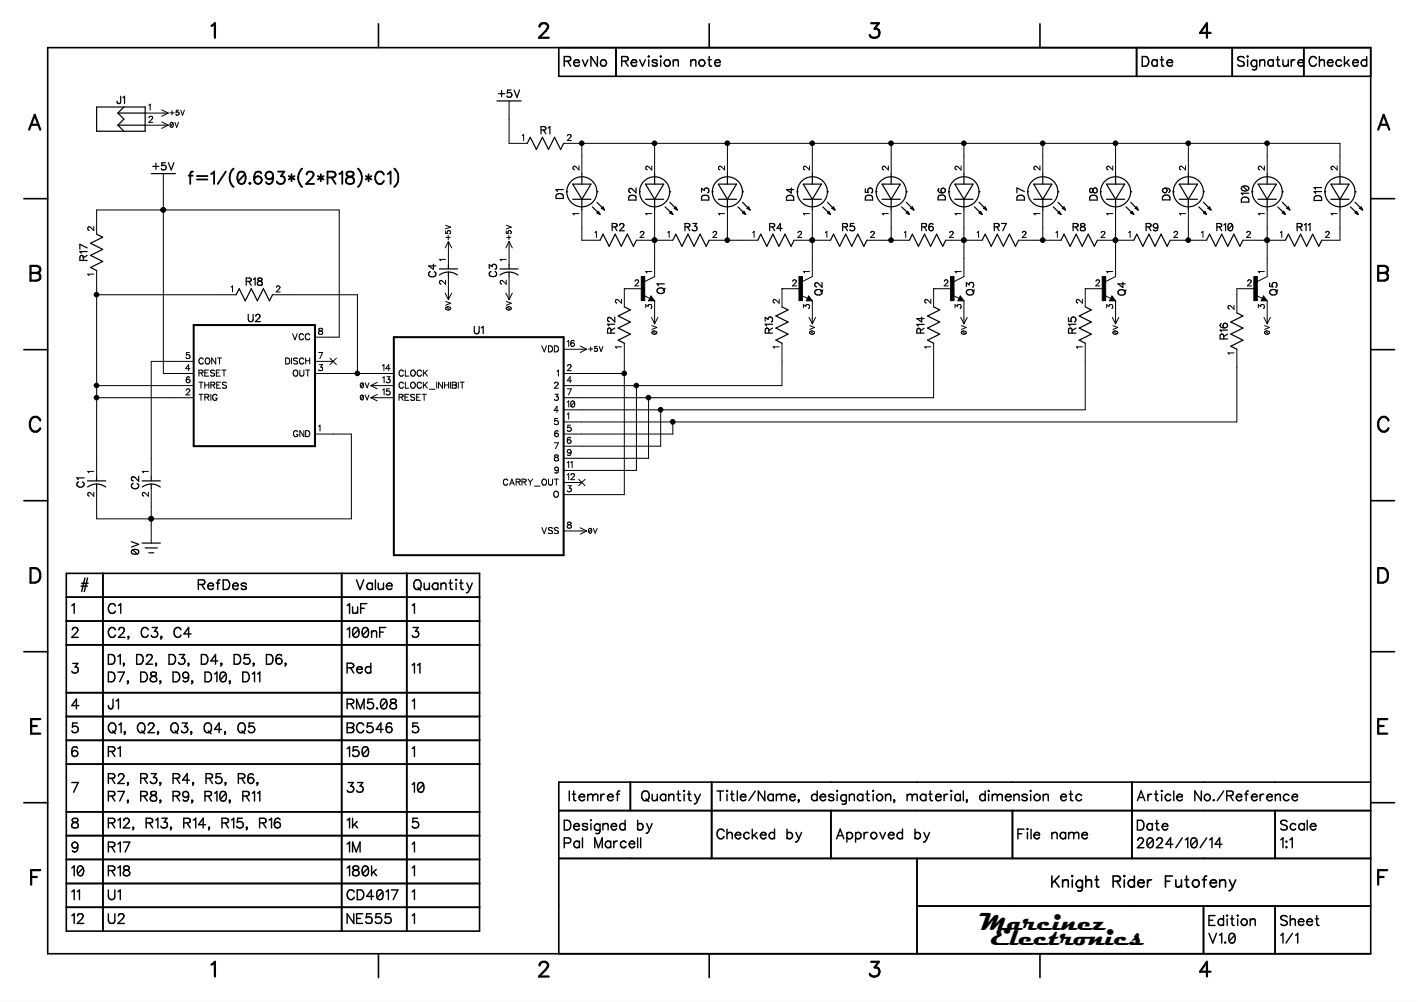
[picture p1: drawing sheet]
<svg xmlns="http://www.w3.org/2000/svg" width="297mm" height="210mm" viewBox="0 0 297 210" stroke-linecap="round" stroke-linejoin="round" font-family="sans-serif">
<defs><g id="words">
<g font-size="5.2">
<text x="205.2" y="194.8">Marcinez</text>
<text x="207.5" y="197.9">Electronics</text>
</g>
<g font-size="5">
<text x="44" y="8.8">1</text>
<text x="112.7" y="8.8">2</text>
<text x="181.9" y="8.8">3</text>
<text x="251.2" y="8.8">4</text>
<text x="5.9" y="28.1">A</text>
<text x="288.5" y="28.1">A</text>
<text x="6.2" y="59.7">B</text>
<text x="288.5" y="59.7">B</text>
<text x="6" y="91.3">C</text>
<text x="288.5" y="91.3">C</text>
<text x="6.2" y="123">D</text>
<text x="288.5" y="123">D</text>
<text x="6.3" y="154.6">E</text>
<text x="288.5" y="154.6">E</text>
<text x="6.3" y="186.3">F</text>
<text x="288.5" y="186.3">F</text>
<text x="44" y="205.5">1</text>
<text x="112.7" y="205.5">2</text>
<text x="181.9" y="205.5">3</text>
<text x="251.2" y="205.5">4</text>
</g>
<text font-size="4.2" x="39.3" y="39.3">f=1/(0.693*(2*R18)*C1)</text>
<text font-size="3.8" x="220.2" y="186.5">Knight Rider Futofeny</text>
<g font-size="3.4">
<text x="118.1" y="14.5">RevNo</text>
<text x="130.1" y="14.5">Revision note</text>
<text x="239.1" y="14.5">Date</text>
<text x="259.1" y="14.5">Signature</text>
<text x="274.1" y="14.5">Checked</text>
<text x="16.8" y="124.1">#</text>
<text x="41.4" y="124.1">RefDes</text>
<text x="74.5" y="124.1">Value</text>
<text x="86.5" y="124.1">Quantity</text>
<text x="14.9" y="129.1">1</text>
<text x="22.6" y="129.1">C1</text>
<text x="72.6" y="129.1">1uF</text>
<text x="86.2" y="129.1">1</text>
<text x="14.9" y="134.1">2</text>
<text x="22.6" y="134.1">C2, C3, C4</text>
<text x="72.6" y="134.1">100nF</text>
<text x="86.2" y="134.1">3</text>
<text x="14.9" y="141.6">3</text>
<text x="22.6" y="139.8">D1, D2, D3, D4, D5, D6,</text>
<text x="22.6" y="143.5">D7, D8, D9, D10, D11</text>
<text x="72.6" y="141.6">Red</text>
<text x="86.2" y="141.6">11</text>
<text x="14.9" y="149.1">4</text>
<text x="22.6" y="149.1">J1</text>
<text x="72.6" y="149.1">RM5.08</text>
<text x="86.2" y="149.1">1</text>
<text x="14.9" y="154.1">5</text>
<text x="22.6" y="154.1">Q1, Q2, Q3, Q4, Q5</text>
<text x="72.6" y="154.1">BC546</text>
<text x="86.2" y="154.1">5</text>
<text x="14.9" y="159.1">6</text>
<text x="22.6" y="159.1">R1</text>
<text x="72.6" y="159.1">150</text>
<text x="86.2" y="159.1">1</text>
<text x="14.9" y="166.6">7</text>
<text x="22.6" y="164.7">R2, R3, R4, R5, R6,</text>
<text x="72.6" y="166.6">33</text>
<text x="86.2" y="166.6">10</text>
<text x="22.6" y="168.4">R7, R8, R9, R10, R11</text>
<text x="119.1" y="168.3">Itemref</text>
<text x="134.3" y="168.3">Quantity</text>
<text x="150.1" y="168.3">Title/Name, designation, material, dimension etc</text>
<text x="238.1" y="168.3">Article No./Reference</text>
<text x="14.9" y="174.1">8</text>
<text x="14.9" y="179.1">9</text>
<text x="22.6" y="174.1">R12, R13, R14, R15, R16</text>
<text x="22.6" y="179.1">R17</text>
<text x="72.6" y="174.1">1k</text>
<text x="72.6" y="179.1">1M</text>
<text x="86.2" y="174.1">5</text>
<text x="86.2" y="179.1">1</text>
<text x="118.1" y="174.5">Designed by</text>
<text x="118.1" y="178.2">Pal Marcell</text>
<text x="150.1" y="176.3">Checked by</text>
<text x="175.1" y="176.3">Approved by</text>
<text x="213.1" y="176.3">File name</text>
<text x="238.1" y="174.5">Date</text>
<text x="238.1" y="178.2">2024/10/14</text>
<text x="268.1" y="174.5">Scale</text>
<text x="268.1" y="178.2">1:1</text>
<text x="14.9" y="184.1">10</text>
<text x="22.6" y="184.1">R18</text>
<text x="72.6" y="184.1">180k</text>
<text x="86.2" y="184.1">1</text>
<text x="14.9" y="189.1">11</text>
<text x="22.6" y="189.1">U1</text>
<text x="72.6" y="189.1">CD4017</text>
<text x="86.2" y="189.1">1</text>
<text x="14.9" y="194.1">12</text>
<text x="22.6" y="194.1">U2</text>
<text x="72.6" y="194.1">NE555</text>
<text x="86.2" y="194.1">1</text>
<text x="253.1" y="194.5">Edition</text>
<text x="268.1" y="194.5">Sheet</text>
<text x="253.1" y="198.2">V1.0</text>
<text x="268.1" y="198.2">1/1</text>
</g>
<g font-size="2.5">
<text x="24.4" y="22.2">J1</text>
<text x="104.3" y="20.8">+5V</text>
<text x="113.2" y="28.5">R1</text>
<text x="31.9" y="36.1">+5V</text>
<text x="118.5" y="41.7" transform="rotate(-90 118.5 41.7)">D1</text>
<text x="198.5" y="42" transform="rotate(-90 198.5 42)">D6</text>
<text x="245.5" y="42" transform="rotate(-90 245.5 42)">D9</text>
<text x="133.7" y="42" transform="rotate(-90 133.7 42)">D2</text>
<text x="149" y="42" transform="rotate(-90 149 42)">D3</text>
<text x="166.8" y="42.1" transform="rotate(-90 166.8 42.1)">D4</text>
<text x="183.3" y="42" transform="rotate(-90 183.3 42)">D5</text>
<text x="215" y="42" transform="rotate(-90 215 42)">D7</text>
<text x="230.3" y="42" transform="rotate(-90 230.3 42)">D8</text>
<text x="262" y="42.4" transform="rotate(-90 262 42.4)">D10</text>
<text x="277.3" y="42.1" transform="rotate(-90 277.3 42.1)">D11</text>
<text x="128.1" y="48.8">R2</text>
<text x="143.4" y="48.8">R3</text>
<text x="161.1" y="48.8">R4</text>
<text x="176.4" y="48.8">R5</text>
<text x="193" y="48.8">R6</text>
<text x="208.2" y="48.8">R7</text>
<text x="224.7" y="48.8">R8</text>
<text x="240" y="48.8">R9</text>
<text x="254.8" y="48.8">R10</text>
<text x="271.6" y="48.8">R11</text>
<text x="18.7" y="54.7" transform="rotate(-90 18.7 54.7)">R17</text>
<text x="91.8" y="58.1" transform="rotate(-90 91.8 58.1)">C4</text>
<text x="104.5" y="58.1" transform="rotate(-90 104.5 58.1)">C3</text>
<text x="51.5" y="60.2">R18</text>
<text x="139.6" y="61.6" transform="rotate(-90 139.6 61.6)">Q1</text>
<text x="172.7" y="61.9" transform="rotate(-90 172.7 61.9)">Q2</text>
<text x="204.4" y="61.9" transform="rotate(-90 204.4 61.9)">Q3</text>
<text x="236.2" y="62" transform="rotate(-90 236.2 62)">Q4</text>
<text x="268" y="61.9" transform="rotate(-90 268 61.9)">Q5</text>
<text x="51.9" y="67.9">U2</text>
<text x="99.2" y="70.4">U1</text>
<text x="129.3" y="69.9" transform="rotate(-90 129.3 69.9)">R12</text>
<text x="162.3" y="69.9" transform="rotate(-90 162.3 69.9)">R13</text>
<text x="194.1" y="69.9" transform="rotate(-90 194.1 69.9)">R14</text>
<text x="225.8" y="69.9" transform="rotate(-90 225.8 69.9)">R15</text>
<text x="257.6" y="71.1" transform="rotate(-90 257.6 71.1)">R16</text>
<text x="18.1" y="102.2" transform="rotate(-90 18.1 102.2)">C1</text>
<text x="29.5" y="102.5" transform="rotate(-90 29.5 102.5)">C2</text>
<text x="29.5" y="116.2" transform="rotate(-90 29.5 116.2)">0V</text>
</g>
<g font-size="2.1">
<text x="31.1" y="23.5">1</text>
<text x="31.1" y="26">2</text>
<text x="109.3" y="29.8">1</text>
<text x="118.7" y="29.8">2</text>
<text x="121.7" y="35.7" transform="rotate(-90 121.7 35.7)">2</text>
<text x="136.9" y="35.7" transform="rotate(-90 136.9 35.7)">2</text>
<text x="152.2" y="35.7" transform="rotate(-90 152.2 35.7)">2</text>
<text x="170" y="35.7" transform="rotate(-90 170 35.7)">2</text>
<text x="186.5" y="35.7" transform="rotate(-90 186.5 35.7)">2</text>
<text x="201.7" y="35.7" transform="rotate(-90 201.7 35.7)">2</text>
<text x="218.3" y="35.7" transform="rotate(-90 218.3 35.7)">2</text>
<text x="233.5" y="35.7" transform="rotate(-90 233.5 35.7)">2</text>
<text x="248.8" y="35.7" transform="rotate(-90 248.8 35.7)">2</text>
<text x="265.3" y="35.7" transform="rotate(-90 265.3 35.7)">2</text>
<text x="280.5" y="35.7" transform="rotate(-90 280.5 35.7)">2</text>
<text x="121.7" y="45.1" transform="rotate(-90 121.7 45.1)">1</text>
<text x="136.9" y="45.1" transform="rotate(-90 136.9 45.1)">1</text>
<text x="152.2" y="45.1" transform="rotate(-90 152.2 45.1)">1</text>
<text x="170" y="45.1" transform="rotate(-90 170 45.1)">1</text>
<text x="186.5" y="45.1" transform="rotate(-90 186.5 45.1)">1</text>
<text x="201.7" y="45.1" transform="rotate(-90 201.7 45.1)">1</text>
<text x="218.3" y="45.1" transform="rotate(-90 218.3 45.1)">1</text>
<text x="233.5" y="45.1" transform="rotate(-90 233.5 45.1)">1</text>
<text x="248.8" y="45.1" transform="rotate(-90 248.8 45.1)">1</text>
<text x="265.3" y="45.1" transform="rotate(-90 265.3 45.1)">1</text>
<text x="280.5" y="45.1" transform="rotate(-90 280.5 45.1)">1</text>
<text x="20.1" y="48.4" transform="rotate(-90 20.1 48.4)">2</text>
<text x="124.5" y="50.1">1</text>
<text x="134" y="50.1">2</text>
<text x="139.8" y="50.1">1</text>
<text x="149.2" y="50.1">2</text>
<text x="157.6" y="50.1">1</text>
<text x="167" y="50.1">2</text>
<text x="172.8" y="50.1">1</text>
<text x="182.3" y="50.1">2</text>
<text x="189.3" y="50.1">1</text>
<text x="198.8" y="50.1">2</text>
<text x="204.6" y="50.1">1</text>
<text x="214" y="50.1">2</text>
<text x="221.1" y="50.1">1</text>
<text x="230.5" y="50.1">2</text>
<text x="236.3" y="50.1">1</text>
<text x="245.8" y="50.1">2</text>
<text x="251.6" y="50.1">1</text>
<text x="261" y="50.1">2</text>
<text x="268.1" y="50.1">1</text>
<text x="277.6" y="50.1">2</text>
<text x="20.1" y="57.8" transform="rotate(-90 20.1 57.8)">1</text>
<text x="93.7" y="59.6" transform="rotate(-90 93.7 59.6)">2</text>
<text x="93.7" y="54.7" transform="rotate(-90 93.7 54.7)">1</text>
<text x="106.5" y="59.6" transform="rotate(-90 106.5 59.6)">2</text>
<text x="106.5" y="54.7" transform="rotate(-90 106.5 54.7)">1</text>
<text x="136.9" y="57.3" transform="rotate(-90 136.9 57.3)">1</text>
<text x="170" y="57.3" transform="rotate(-90 170 57.3)">1</text>
<text x="201.7" y="57.3" transform="rotate(-90 201.7 57.3)">1</text>
<text x="233.5" y="57.3" transform="rotate(-90 233.5 57.3)">1</text>
<text x="265.3" y="57.3" transform="rotate(-90 265.3 57.3)">1</text>
<text x="48.3" y="61.6">1</text>
<text x="57.8" y="61.6">2</text>
<text x="130.6" y="63.6" transform="rotate(-90 130.6 63.6)">2</text>
<text x="132.9" y="60.3">2</text>
<text x="136.9" y="64.7" transform="rotate(-90 136.9 64.7)">3</text>
<text x="163.6" y="63.6" transform="rotate(-90 163.6 63.6)">2</text>
<text x="165.9" y="60.3">2</text>
<text x="170" y="64.7" transform="rotate(-90 170 64.7)">3</text>
<text x="195.4" y="63.6" transform="rotate(-90 195.4 63.6)">2</text>
<text x="197.7" y="60.3">2</text>
<text x="201.7" y="64.7" transform="rotate(-90 201.7 64.7)">3</text>
<text x="227.2" y="63.6" transform="rotate(-90 227.2 63.6)">2</text>
<text x="229.4" y="60.3">2</text>
<text x="233.5" y="64.7" transform="rotate(-90 233.5 64.7)">3</text>
<text x="258.9" y="64.9" transform="rotate(-90 258.9 64.9)">2</text>
<text x="261.2" y="60.3">2</text>
<text x="265.3" y="64.7" transform="rotate(-90 265.3 64.7)">3</text>
<text x="61.2" y="71.6">VCC</text>
<text x="66.6" y="70.4">8</text>
<text x="38.9" y="75.5">5</text>
<text x="41.6" y="76.7">CONT</text>
<text x="59.7" y="76.7">DISCH</text>
<text x="66.6" y="75.5">7</text>
<text x="113.4" y="74.1">VDD</text>
<text x="118.7" y="73">16</text>
<text x="130.6" y="73.1" transform="rotate(-90 130.6 73.1)">1</text>
<text x="163.6" y="73.1" transform="rotate(-90 163.6 73.1)">1</text>
<text x="195.4" y="73.1" transform="rotate(-90 195.4 73.1)">1</text>
<text x="227.2" y="73.1" transform="rotate(-90 227.2 73.1)">1</text>
<text x="258.9" y="74.3" transform="rotate(-90 258.9 74.3)">1</text>
<text x="38.8" y="78.1">4</text>
<text x="38.9" y="83.1">2</text>
<text x="38.9" y="80.6">6</text>
<text x="41.6" y="79.2">RESET</text>
<text x="41.6" y="81.7">THRES</text>
<text x="61.3" y="79.2">OUT</text>
<text x="66.6" y="78.1">3</text>
<text x="80" y="78.1">14</text>
<text x="80.1" y="80.6">13</text>
<text x="80.1" y="83.1">15</text>
<text x="83.5" y="79.2">CLOCK</text>
<text x="83.5" y="81.7">CLOCK_INHIBIT</text>
<text x="116" y="81.7">2</text>
<text x="116.6" y="79.2">1</text>
<text x="118.7" y="78.1">2</text>
<text x="118.7" y="80.6">4</text>
<text x="118.7" y="83.1">7</text>
<text x="41.6" y="84.3">TRIG</text>
<text x="83.5" y="84.3">RESET</text>
<text x="116" y="86.8">4</text>
<text x="116" y="84.3">3</text>
<text x="116" y="89.3">5</text>
<text x="118.7" y="85.7">10</text>
<text x="118.7" y="88.2">1</text>
<text x="61.4" y="91.9">GND</text>
<text x="66.6" y="90.7">1</text>
<text x="116" y="94.4">7</text>
<text x="116.1" y="91.9">6</text>
<text x="118.7" y="90.7">5</text>
<text x="118.7" y="93.3">6</text>
<text x="118.7" y="95.8">9</text>
<text x="20.1" y="99.1" transform="rotate(-90 20.1 99.1)">1</text>
<text x="31.5" y="99.1" transform="rotate(-90 31.5 99.1)">1</text>
<text x="116" y="97">8</text>
<text x="116.1" y="99.5">9</text>
<text x="118.7" y="98.4">11</text>
<text x="118.7" y="100.9">12</text>
<text x="20.1" y="104" transform="rotate(-90 20.1 104)">2</text>
<text x="31.5" y="104" transform="rotate(-90 31.5 104)">2</text>
<text x="105.3" y="102">CARRY_OUT</text>
<text x="115.9" y="104.6">O</text>
<text x="118.7" y="103.4">3</text>
<text x="113.4" y="112.2">VSS</text>
<text x="118.7" y="111">8</text>
</g>
<g font-size="1.7">
<text x="35.5" y="24.4">+5V</text>
<text x="35.5" y="27">0V</text>
<text x="94.7" y="50.3" transform="rotate(-90 94.7 50.3)">+5V</text>
<text x="107.4" y="50.3" transform="rotate(-90 107.4 50.3)">+5V</text>
<text x="94.7" y="65" transform="rotate(-90 94.7 65)">0V</text>
<text x="107.4" y="65" transform="rotate(-90 107.4 65)">0V</text>
<text x="137.9" y="70.1" transform="rotate(-90 137.9 70.1)">0V</text>
<text x="170.9" y="70.1" transform="rotate(-90 170.9 70.1)">0V</text>
<text x="202.7" y="70.1" transform="rotate(-90 202.7 70.1)">0V</text>
<text x="234.5" y="70.1" transform="rotate(-90 234.5 70.1)">0V</text>
<text x="266.2" y="70.1" transform="rotate(-90 266.2 70.1)">0V</text>
<text x="123.2" y="73.9">+5V</text>
<text x="75.4" y="81.5">0V</text>
<text x="75.4" y="84.1">0V</text>
<text x="123.2" y="112">0V</text>
</g>
</g></defs>
<g fill="#000" stroke="#000" stroke-width=".21">
<path d="M134.3 57.9h.8v5.1h-.8zM136.4 62l.7 1h-1.2zM167.4 57.9h.7v5.1h-.7zM169.4 62l.8 1h-1.3zM199.1 57.9h.7v5.1h-.7zM201.2 62l.7 1h-1.2zM230.9 57.9h.7v5.1h-.7zM232.9 62l.8 1h-1.3zM262.7 57.9h.7v5.1h-.7zM264.7 62l.7 1h-1.2zM0 0h297.1v209.8h-297.1z"/>
<circle cx="121.9" cy="30" r=".49"/>
<circle cx="137.1" cy="30" r=".49"/>
<circle cx="152.4" cy="30" r=".49"/>
<circle cx="170.1" cy="30" r=".49"/>
<circle cx="186.7" cy="30" r=".49"/>
<circle cx="201.9" cy="30" r=".49"/>
<circle cx="218.4" cy="30" r=".49"/>
<circle cx="233.7" cy="30" r=".49"/>
<circle cx="248.9" cy="30" r=".49"/>
<circle cx="265.4" cy="30" r=".49"/>
<circle cx="34.2" cy="44" r=".49"/>
<circle cx="137.1" cy="50.3" r=".49"/>
<circle cx="152.4" cy="50.3" r=".49"/>
<circle cx="170.1" cy="50.3" r=".49"/>
<circle cx="186.7" cy="50.3" r=".49"/>
<circle cx="201.9" cy="50.3" r=".49"/>
<circle cx="218.4" cy="50.3" r=".49"/>
<circle cx="233.7" cy="50.3" r=".49"/>
<circle cx="248.9" cy="50.3" r=".49"/>
<circle cx="265.4" cy="50.3" r=".49"/>
<circle cx="20.2" cy="61.7" r=".49"/>
<circle cx="74.9" cy="78.2" r=".49"/>
<circle cx="130.8" cy="78.2" r=".49"/>
<circle cx="20.2" cy="83.3" r=".49"/>
<circle cx="20.2" cy="80.8" r=".49"/>
<circle cx="133.3" cy="80.8" r=".49"/>
<circle cx="135.8" cy="83.3" r=".49"/>
<circle cx="138.4" cy="85.8" r=".49"/>
<circle cx="140.9" cy="88.4" r=".49"/>
<circle cx="31.7" cy="108.7" r=".49"/>
</g>
<g fill="#fff" stroke="#fff" stroke-width=".21">
<path d="M0 0h297.1v209.8h-297.1z"/>
<path d="M0 0h297.1v209.7h-297.1z"/>
</g>
<g fill="none" stroke="#000" stroke-width=".38">
<path d="M39.5 36.8h.9M40.4 35.9l-.4 .2-.2 .4v2M41.3 36.9h2.2M41.3 37.6h2.2M44.2 36.5l.6-.6v2.6M47.3 35.9l-1.7 2.6M49 35.3a2.59 2.59 0 0 0 0 3.9M51.3 36.5a.79 .79 0 0 0-.7-.6 .79 .79 0 0 0-.8 .6l-.1 .5 .1 1M51.3 36.5a2.04 2.04 0 0 1-.2 1.9 .83 .83 0 0 1-1.3-.4M51.3 36.5l-1.5 1.5M52.2 38.4l.1-.1 .2 .1-.2 .1zM54.7 36.3a.75 .75 0 0 0-1.1-.2l-.2 .4-.2 1.1"/>
<path d="M57.2 36.8a1.24 1.24 0 0 1-1 1.7l-.3-.1-.2-.3M58.2 35.9h1.3l-.7 1a.83 .83 0 0 1 .9 1 .83 .83 0 0 1-1.1 .6l-.4-.1-.2-.4M60.5 36.9l1.2 .7M61.1 36.5v1.5M61.7 36.9l-1.2 .7M63.3 35.3a2.59 2.59 0 0 0 0 3.9M64.2 36.6l.3-.5 .7-.2a.64 .64 0 0 1 .4 1l-1.5 1.6h1.7M66.6 36.9l1.2 .7M67.2 36.5v1.5M67.8 36.9l-1.2 .7M68.6 37.2h1.1a.61 .61 0 0 0 .5-1l-.5-.3h-1.1v2.6M69.5 37.2l.8 1.3"/>
<path d="M71.1 36.5l.6-.6v2.6M72.7 36.1a.5 .5 0 0 0 .3 .8 1.03 1.03 0 0 1 1.2 1.1 .88 .88 0 0 1-1.1 .5 .88 .88 0 0 1-.6-.9 1.27 1.27 0 0 1 1.2-.7 .5 .5 0 0 0 .2-.8l-.3-.2zM75 35.3a2.59 2.59 0 0 1 0 3.9M76.6 36.9l1.2 .7M77.2 36.5v1.5M77.8 36.9l-1.2 .7M80.4 36.6a.9 .9 0 0 0-1.3-.5 1.53 1.53 0 0 0 .2 2.4 .93 .93 0 0 0 1.1-.6M81.2 36.5l.6-.6v2.6M82.6 35.3a2.59 2.59 0 0 1 0 3.9"/>
<circle cx="54" cy="37.7" r=".8"/>
<circle cx="56.4" cy="36.8" r=".8"/>
</g>
<g fill="none" stroke="#000" stroke-width=".21">
<path d="M30.4 23.7h4.8M30.4 26.2h4.8M31.2 22.1l.3-.3v1.3M31.2 24.7l.3-.3h.2l.3 .3-.8 .9h.8M33.9 23l1.3 .7M33.9 25.5l1.3 .7M34.2 36.4v41.8h6.4M35.2 23.7l-1.3 .7M35.2 26.2l-1.3 .7M35.6 23.6h.9M36 23.2v.9M36.3 25.8l-.3-.2-.3 .2v.7"/>
<path d="M36.3 25.8l-.1 .8-.3 .1-.2-.2M36.3 25.8l-.6 .7M36.6 25.6l.4 1.1 .4-1.1M37.4 23.1h-.5v.5l.3-.2 .3 .2v.4l-.4 .1-.3-.2M37.9 23.1l.3 1 .4-1M106.6 21.1v8.9h3.8M109.4 28.4l.3-.2v1.2M118.1 30h162.6v6.4M118.9 28.4v.1M118.9 28.4l.2-.2h.3l.2 .3-.8 .9h.9M120.3 35.6h.1M121.3 34.8v.8l-.9-.8-.4 .3v.2l.3 .3"/>
<path d="M121.9 30v6.4M136.5 34.8v.8l-.9-.8-.3 .3v.2l.3 .3M137.1 30h.1M137.1 30v6.4M151.8 34.8v.8l-.9-.8-.4 .3v.2l.3 .3M152.4 30v6.4M168.6 35.6h.1M169.6 34.8v.8l-.9-.8-.4 .3v.2l.3 .3M170.2 30v6.4M186.1 34.8v.8l-.9-.8-.4 .3v.2l.3 .3M186.7 30v6.4M201.3 34.8v.8l-.9-.8-.3 .3v.2l.3 .3"/>
<path d="M201.9 30v6.4M217.8 34.8v.8l-.8-.8-.4 .3v.2l.3 .3M218.4 30v6.4M232.1 35.6h.1M233.1 34.8v.8l-.9-.8-.4 .3v.2l.3 .3M233.7 30v6.4M247.3 35.6h.1M248.3 34.8v.8l-.9-.8-.3 .3v.2l.2 .3M248.9 30v6.4M264.9 34.8v.8l-.9-.8-.4 .3v.2l.3 .3M265.4 30v6.4M280.1 34.8v.8l-.9-.8-.2 .1-.2 .4 .4 .3"/>
<path d="M18.5 47.6l-.1 .4 .3 .3M18.5 47.6h.1M19.6 47.5v.8l-.8-.8-.3 .1M19.6 57.4h-1.2l.2 .3M20.2 49.1v-5.1h50.9v26.6h-5.1M20.2 56.7v43.1M93.3 58.7v.8l-.9-.8-.3 .3v.3l.3 .2M93.3 54.3h-1.2l.2 .3M93.3 48.4v.5h.5l-.1-.3 .1-.3h.4l.2 .4-.2 .3M93.3 47.2l1.1 .4-1.1 .4M93.4 49.7h.9M93.9 49.3v.9"/>
<path d="M93.9 50.6v4.8M93.9 57.9v4.9M93.9 50.6l-.6 1.3M93.9 50.6l.7 1.3M105 59.5h.1M106 58.7v.8l-.8-.8-.4 .3v.3l.2 .2M106 48.4v.5h.5l-.1-.3 .2-.3h.3l.2 .4-.2 .3M106 54.3h-1.2l.2 .3M106 47.2l1.1 .4-1.1 .4M106.1 49.7h.9M106.6 49.3v.9M106.6 50.6v4.8"/>
<path d="M106.6 57.9v4.9M106.6 50.6l-.6 1.3M106.6 50.6l.7 1.3M121.3 44.7h-1.3l.3 .3M121.9 44v6.3h3.8M124.6 48.7l.3-.2v1.2M133 58.9l.3-.3h.2l.3 .4-.8 .9h.8M133.3 50.3h7.6M134.1 48.8l.3-.3h.2l.3 .3-.8 .9h.8M136.5 44.7h-1.2l.2 .3M136.5 56.9h-1.2l.2 .3M137.1 50.3h.1"/>
<path d="M137.1 44v13.9l-2 1.1M139.9 48.7l.3-.2v1.2M148.6 50.3h10.1M149.4 48.8l.2-.3h.3l.2 .3-.8 .9h.9M151.8 44.7h-1.3l.3 .3M152.4 44v6.3M157.7 48.7l.3-.2v1.2M166.1 58.9l.2-.3h.3l.2 .4-.8 .9h.9M166.3 50.3h7.7M167.2 48.8l.2-.3h.3l.2 .3-.8 .9h.9M169.6 44.7h-1.3l.3 .3M169.6 56.9h-1.3l.3 .3"/>
<path d="M170.2 50.3h.1M170.2 44v13.9l-2.1 1.1M172.9 48.7l.3-.2v1.2M181.6 50.3h8.9M182.4 48.8l.3-.3h.2l.3 .3-.8 .9h.8M186.1 44.7h-1.3l.3 .3M186.7 44v6.3M189.4 48.7l.3-.2v1.2M197.8 58.9l.3-.3h.2l.3 .4-.8 .9h.8M198.1 50.3h7.6M198.9 48.8l.3-.3h.2l.3 .3-.8 .9h.8M201.3 44.7h-1.2l.2 .3"/>
<path d="M201.3 56.9h-1.2l.2 .3M201.9 50.3h.1M201.9 44v13.9l-2 1.1M204.7 48.7l.3-.2v1.2M213.4 50.3h8.9M214.2 48.8l.2-.3h.3l.2 .3-.8 .9h.9M217.8 44.7h-1.2l.2 .3M218.4 50.3h.1M218.4 44v6.3M221.2 48.7l.3-.2v1.2M229.6 58.9l.2-.3h.3l.2 .4-.8 .9h.9M229.9 50.3h7.6"/>
<path d="M230.7 48.8l.2-.3h.3l.2 .3-.8 .9h.9M233.1 44.7h-1.3l.3 .3M233.1 56.9h-1.3l.3 .3M233.7 50.3h.1M233.7 44v13.9l-2 1.1M236.4 48.7l.3-.2v1.2M245.1 50.3h7.6M245.9 48.8l.3-.3h.2l.3 .3-.8 .9h.8M248.3 44.7h-1.2l.2 .3M248.9 50.3h.1M248.9 44v6.3M251.7 48.7l.3-.2v1.2"/>
<path d="M260.4 50.3h8.9M261.2 48.8l.2-.3h.3l.2 .3-.8 .9h.9M261.4 58.9l.2-.3h.2l.3 .4-.8 .9h.8M264.9 44.7h-1.3l.2 .3M264.9 56.9h-1.3l.2 .3M265.4 50.3h.1M265.4 44v13.9l-2 1.1M268.2 48.7l.3-.2v1.2M277.7 48.8l.2-.3h.3l.3 .3-.9 .9h.9M280.1 44.7h-1.3l.3 .3M280.7 44v6.3h-3.8M20.2 61.7h29.3"/>
<path d="M39.7 73.8h-.6l-.1 .6a.51 .51 0 0 1 .8 .1 .45 .45 0 0 1-.2 .6 .45 .45 0 0 1-.6-.2M39.8 79.1l-.1-.1a.37 .37 0 0 0-.6 .2l-.1 .6M39.8 77.2h-.9l.6-.8v1.2M40.6 75.7h-8.9v24.1M41.7 78.1l.8-.1v-.4l-.8-.1v1.3M42.1 78.1l.4 .7M42.6 75.3l-.1-.1a.61 .61 0 0 0-.9 .2 .61 .61 0 0 0 .4 .9l.4-.1 .2-.2M42.9 78.1h.5M43.2 75.1a.6 .6 0 0 1 .8 .5 .6 .6 0 0 1-.8 .6l-.2-.4zM43.7 77.5h-.8v1.3h.8M44.9 77.7l-.3-.2-.5 .2 .1 .3 .7 .3v.3l-.3 .2-.5-.2M45.2 75v1.3l-.9-1.3v1.3"/>
<path d="M45.3 78.1h.5M45.6 75h.8M46 75v1.3M46.1 77.5h-.8v1.3h.8M46.5 77.5h.8M46.9 77.5v1.3M48.4 60.1l.3-.2v1.3M57.1 61.7h17.8v16.5M57.9 60.2l.2-.3h.3l.3 .4-.9 .9h.9M59.8 75h.5a.68 .68 0 0 1 .4 .6 .68 .68 0 0 1-.4 .7h-.5zM61.1 75v1.3M61.3 69.9l.5 1.3 .5-1.3"/>
<path d="M61.5 77.7a.6 .6 0 0 1 1 .4 .6 .6 0 0 1-.7 .7l-.4-.5zM62.3 75.2l-.3-.2-.5 .2 .1 .3 .6 .2 .1 .2v.2l-.3 .2-.5-.2M62.8 77.5v1.1l.3 .2h.3l.3-.3v-1M63.6 70.2l-.1-.1a.6 .6 0 0 0-.9 .3 .6 .6 0 0 0 .7 .8l.3-.3M63.7 75.3a.54 .54 0 0 0-.8-.2 .54 .54 0 0 0-.1 .9l.3 .3 .3-.1 .3-.2M64 77.5h.9M64 75v1.3M64 75.6h.9M64.5 77.5v1.3M64.9 70.2a.55 .55 0 0 0-.8-.1 .55 .55 0 0 0-.1 .8l.3 .3 .4-.1 .2-.2M64.9 75v1.3M66 78.2h16.5"/>
<path d="M66 75.7h3.8M66.7 73.8h.9l-.6 1.3M66.8 68.9l.1 .3 .7 .4a.45 .45 0 0 1-.4 .4 .45 .45 0 0 1-.5-.2l.1-.3 .7-.4-.2-.3zM66.9 76.4h.6l-.3 .5a.43 .43 0 0 1 .3 .7 .43 .43 0 0 1-.8-.2M69.1 75l1.4 1.4M70.5 75l-1.4 1.4M80.1 76.6l.3-.2v1.2M80.2 79.2l.3-.3v1.3M81 78.9h.7l-.4 .5a.43 .43 0 0 1 .3 .7 .43 .43 0 0 1-.7-.1M81.7 77.2h-.9l.6-.8v1.2M84.5 77.8l-.1-.1a.61 .61 0 0 0-.8 .2 .61 .61 0 0 0 .3 .9h.4l.2-.3M84.9 77.5v1.3h.7"/>
<path d="M86.1 77.7a.61 .61 0 0 1 .9 .3 .61 .61 0 0 1-.4 .8 .67 .67 0 0 1-.6-.4 .67 .67 0 0 1 .1-.7zM88.3 77.8l-.1-.1a.59 .59 0 0 0-.8 .1 .59 .59 0 0 0 .1 .8l.5 .2 .3-.3M88.7 77.5v1.3M89 78.1l.5 .7M89.5 77.5l-.8 .9M93.3 61.4l.6 1.4M93.3 63.1l1.1 .4-1.1 .4M93.5 64.3l-.2 .2 .1 .3 .4 .2 .4-.1M93.5 64.3l.4-.1 .4 .2 .1 .3-.2 .2M93.5 64.3l.7 .6M94.6 61.4l-.7 1.4M106 61.4l.6 1.4"/>
<path d="M106 63.1l1.1 .4-1.1 .4M106.3 64.3l-.3 .2 .1 .3 .4 .2 .4-.1M106.3 64.3l.3-.1 .4 .2 .1 .3-.2 .2M106.3 64.3l.6 .6M107.3 61.4l-.7 1.4M113.5 72.4l.5 1.3 .5-1.3M114.9 72.4h.4a.68 .68 0 0 1 .5 .7 .68 .68 0 0 1-.5 .6h-.4zM116.1 72.4h.4a.68 .68 0 0 1 .5 .7 .68 .68 0 0 1-.5 .6h-.4zM116.7 77.8l.3-.3v1.3M118.1 78.2h12.7M118.1 73.2h4.8M118.8 71.6l.3-.3v1.3"/>
<path d="M118.9 76.7l.2-.3h.3l.2 .4-.8 .8h.9M119.7 79.8h-.9l.6-.9v1.3M120.3 71.5l-.1-.1a.41 .41 0 0 0-.6 .2v.6M121.5 72.5l1.4 .7M122.9 73.2l-1.4 .6M123.3 73.1h.9M123.7 72.7v.8M125.1 72.6h-.5v.4a.37 .37 0 0 1 .4 0 .37 .37 0 0 1 .1 .5l-.3 .1-.3-.2M125.5 72.6l.4 1 .4-1M130.2 62.7v.8l-.9-.8-.4 .3v.2l.3 .3M130.2 72.7h-1.3l.3 .3M130.8 60.5h.1"/>
<path d="M130.8 78.2h.1M130.8 71.9v31.7h-12.7M130.8 60.5v3.8M130.8 60.5h3.8M134.9 61.9l1.2 .6M135.3 64.5v-.7l.5 .4a.43 .43 0 0 1 .7-.3 .43 .43 0 0 1-.2 .7M136.5 66.5l.6 1.3M136.5 68.2l1.1 .4-1.1 .4M136.7 69.4l-.1 .2v.3l.4 .1h.4M136.7 69.4l.4-.1 .4 .2 .1 .2-.2 .3M136.7 69.4l.7 .6M137.1 63v4.8"/>
<path d="M137.8 66.5l-.7 1.3M163.2 62.7v.8l-.9-.8-.4 .3v.2l.3 .3M163.2 72.7h-1.3l.3 .3M163.8 60.5h.1M163.8 71.9v8.9h-45.7M163.8 60.5v3.8M163.8 60.5h3.8M167.9 61.9l1.2 .6M168.3 64.5v-.7l.5 .4a.43 .43 0 0 1 .7-.3 .43 .43 0 0 1-.1 .7M169.5 66.5l.7 1.3M169.6 68.2l1 .4-1 .4M169.8 69.4l.4-.1 .3 .2 .1 .2-.2 .3"/>
<path d="M169.8 69.4l-.2 .2 .1 .3 .3 .1h.4M169.8 69.4l.6 .6M170.2 63v4.8M170.8 66.5l-.6 1.3M195 62.7v.8l-.9-.8-.4 .3v.2l.3 .3M195 72.7h-1.3l.3 .3M195.6 60.5h.1M195.6 71.9v11.4h-77.5M195.6 60.5v3.8M195.6 60.5h3.8M199.7 61.9l1.2 .6M200.1 64.5v-.7l.5 .4a.43 .43 0 0 1 .7-.3 .43 .43 0 0 1-.2 .7"/>
<path d="M201.2 66.5l.7 1.3M201.4 68.2l1 .4-1 .4M201.5 69.4l-.1 .2v.3l.4 .1h.4M201.5 69.4l.4-.1 .4 .2v.4l-.1 .1M201.5 69.4l.7 .6M201.9 63v4.8M202.6 66.5l-.7 1.3M226.7 62.7v.8l-.8-.8-.4 .3v.2l.3 .3M226.7 72.7h-1.2l.2 .3M227.3 60.5h.1M227.3 71.9v14h-109.2M227.3 60.5v3.8"/>
<path d="M227.3 60.5h3.8M231.4 61.9l1.3 .6M231.8 64.5v-.7l.5 .4a.42 .42 0 0 1 .6-.4 .42 .42 0 0 1 .2 .7l-.2 .1M233 66.5l.7 1.3M233.1 68.2l1.1 .4-1.1 .4M233.3 69.4l-.2 .2 .1 .3 .4 .1h.3M233.3 69.4l.4-.1 .4 .2v.4l-.2 .1M233.3 69.4l.6 .6M233.7 63v4.8M234.4 66.5l-.7 1.3M257.3 64.1l-.1 .4 .3 .2M257.4 64.1h-.1"/>
<path d="M258.5 73.9h-1.3l.3 .3M258.5 63.9v.9l-.9-.8-.2 .1M259.1 73.2v15.2h-141M262.9 60.5h-3.8v5.1M263.2 61.9l1.2 .6M263.6 64.5v-.7l.5 .4a.42 .42 0 0 1 .6-.4 .42 .42 0 0 1 .1 .7l-.2 .1M264.8 66.5l.6 1.3M264.9 68.2l1 .4-1 .4M265.1 69.4l-.2 .2v.3l.4 .1h.4M265.1 69.4l.3-.1 .5 .2v.4l-.2 .1M265.1 69.4l.6 .6M265.4 63v4.8"/>
<path d="M266.1 66.5l-.7 1.3M19.6 98.8h-1.2l.2 .2M20.2 83.3h.1M20.2 80.8h20.4M20.2 83.3h20.4M31.1 98.8h-1.3l.3 .2M39 81.8l.3-.3h.2l.3 .3-.8 .9h.8M41.7 80.1h.8M41.7 82.6h.8M42.1 80.1v1.2M42.1 82.6v1.3M42.9 80.7h.8"/>
<path d="M42.9 83.2l.8-.1v-.4l-.8-.1v1.3M42.9 80.1v1.2M43.3 83.2l.4 .7M43.7 80.1v1.2M44.2 80.7l.7-.1 .1-.3-.3-.2h-.5v1.2M44.2 82.6v1.3M44.6 80.7l.4 .6M45.4 80.7h.5M45.4 82.9v-.1a.56 .56 0 0 0-.9 .4 .56 .56 0 0 0 .9 .5v-.3h-.3M46.2 80.1h-.8v1.2h.8M47.4 80.2l-.3-.1-.5 .1 .1 .4 .6 .2 .1 .2v.2l-.3 .1-.5-.1M62.4 90.5l-.1-.1a.6 .6 0 0 0-.9 .3 .6 .6 0 0 0 .7 .8l.3-.3v-.2h-.3"/>
<path d="M63.7 90.2v1.3l-.9-1.3v1.3M64 90.2h.5a.68 .68 0 0 1 .4 .6 .68 .68 0 0 1-.4 .7h-.5zM66 90.9h7.6v17.8h-53.4v-6.4M66.7 89.3l.3-.2v1.2M76.1 80.4l-.2-.2-.3 .1-.1 .4 .1 .3M76.1 82.9l-.2-.1h-.3l-.1 .4 .1 .4M76.1 80.4l-.1 .8h-.2l-.2-.2M76.1 82.9l-.1 .8-.2 .1-.2-.2M76.1 80.4l-.5 .6M76.1 82.9l-.5 .7M76.5 80.2l.4 1 .4-1M76.5 82.7l.4 1.1 .4-1.1"/>
<path d="M77.7 80.8h4.8M77.7 83.3h4.8M77.7 80.8l1.3 .7M77.7 83.3l1.3 .7M79 80.1l-1.3 .7M79 82.6l-1.3 .7M80.2 81.7l.3-.2v1.2M81.6 81.5h-.6l-.1 .5a.51 .51 0 0 1 .8 .1 .45 .45 0 0 1-.2 .6 .45 .45 0 0 1-.6-.2M83.6 83.2l.8-.1v-.4l-.8-.1v1.3M84 83.2l.4 .7M84.5 80.4l-.1-.2a.61 .61 0 0 0-.8 .2 .61 .61 0 0 0 .3 .9h.4l.2-.3M84.8 83.2h.5"/>
<path d="M84.9 80.1v1.2h.7M85.6 82.6h-.8v1.3h.8M86.1 80.2a.61 .61 0 0 1 .9 .3 .61 .61 0 0 1-.4 .8 .67 .67 0 0 1-.6-.4 .67 .67 0 0 1 .1-.7zM86.9 82.8l-.3-.2-.6 .2 .1 .3 .6 .2 .2 .2v.2l-.3 .2-.6-.2M87.3 83.2h.4M88 82.6h-.7v1.3h.7M88.3 80.4l-.1-.2a.59 .59 0 0 0-.8 .1 .59 .59 0 0 0 .1 .9l.5 .1 .3-.3M88.4 82.6h.9M88.7 80.1v1.2M88.9 82.6v1.3M89 80.6l.5 .7M89.5 80.1l-.8 .8"/>
<path d="M90 81.5h1.1M91.5 80.1v1.2M92.7 80.1v1.2l-.8-1.2v1.2M93.1 80.1v1.2M93.1 80.7h.9M94 80.1v1.2M94.4 80.1v1.2M94.7 80.7h.6M95.3 80.7l.2-.1v-.4l-.8-.1v1.2h.8v-.5M95.3 80.7h.2M95.5 80.7v.1M96 80.1v1.2"/>
<path d="M96.4 80.1h.8M96.8 80.1v1.2M116.1 92.7h.9l-.6 1.3M116.2 80.3l.2-.2h.3l.2 .3-.8 .9h.9M116.2 80.3v.1M116.3 95.4v.3l.5 .2 .2 .2a.45 .45 0 0 1-.4 .5 .45 .45 0 0 1-.5-.3l.2-.4 .6-.3-.2-.3zM116.3 82.6h.6l-.4 .5a.43 .43 0 0 1 .4 .7 .43 .43 0 0 1-.8-.1M116.8 87.7h-.5l-.1 .5 .2-.1a.46 .46 0 0 1 .6 .3 .46 .46 0 0 1-.3 .6 .46 .46 0 0 1-.6-.3M116.9 90.4l-.1-.1a.37 .37 0 0 0-.5 .2l-.1 .6M117 98.2l-.2 .8h-.5v-.1M117 86h-.9l.6-.9v1.3M118.8 81.5h.9l-.6 1.2"/>
<path d="M118.8 84.2l.3-.2v1.3M118.8 86.8l.3-.3v1.3M118.8 96.9l.3-.2v1.2M118.8 99.5l.3-.3v1.3M119.6 89.1h-.6l-.1 .5a.51 .51 0 0 1 .7 .1 .45 .45 0 0 1-.1 .6 .45 .45 0 0 1-.7-.2M119.6 91.8l-.1-.1a.41 .41 0 0 0-.6 .2l-.1 .6M119.6 96.9l.2-.2v1.2M119.6 99.5l.2-.3h.3l.3 .4-.8 .9h.8M119.6 94.6a.64 .64 0 0 1-.3 .8l-.4-.2M120.4 84.2a.41 .41 0 0 0-.4-.2 .41 .41 0 0 0-.4 .2v.9M120.4 84.2l-.2 1h-.5l-.1-.1M120.4 84.2l-.8 .9"/>
<path d="M133.3 80.8v17.7h-15.2M135.9 83.3v12.7h-17.8M138.4 85.9v7.6h-20.3M140.9 88.4v2.5h-22.8M19.6 103.1v.9l-.8-.8-.4 .2v.3l.3 .2M31.1 103.1v.9l-.9-.8-.4 .2v.3l.3 .2M31.7 108.7h.1M31.7 102.3v11.5M106.3 100.7v-.2a.61 .61 0 0 0-.9 .3 .61 .61 0 0 0 .4 .8h.4l.1-.3M106.8 101.6l.4-1.2 .5 1.2M106.9 101.2h.6M108.1 101l.8-.1v-.4l-.8-.1v1.2"/>
<path d="M108.5 101l.5 .6M109.3 101l.9-.1v-.4l-.9-.1v1.2M109.8 101l.4 .6M110.6 100.4l.5 .6M111.1 101v.6M111.6 100.4l-.5 .6M112 101.8h1.1M113.5 110.5l.5 1.3 .5-1.3M113.6 100.5a.6 .6 0 0 1 .9 .4 .6 .6 0 0 1-.6 .7l-.4-.4zM114.9 100.4v1.1l.3 .1h.3l.2-.3v-.9M115.7 110.7l-.3-.2-.5 .2 .1 .3 .6 .2 .1 .4-.3 .2-.5-.2M116.1 103.1a.61 .61 0 0 1 .9 .2 .61 .61 0 0 1-.3 .8 .62 .62 0 0 1-.7-.3 .62 .62 0 0 1 .1-.7z"/>
<path d="M116.1 100.4h.9M116.5 100.4v1.2M117 110.7l-.3-.2-.6 .2 .2 .3 .5 .2 .2 .2v.2l-.3 .2-.6-.2M118.1 101.1h3.8M118.1 111.2h4.8M119 109.5v.3l.7 .4a.45 .45 0 0 1-.4 .5 .45 .45 0 0 1-.5-.3l.1-.3 .7-.3v-.2a.44 .44 0 0 0-.6-.1zM119 101.8h.6l-.3 .5a.43 .43 0 0 1 .3 .7 .43 .43 0 0 1-.8-.2M121.2 100.4l1.4 1.4M121.5 110.6l1.4 .6M122.6 100.4l-1.4 1.4M122.9 111.2l-1.4 .7M123.9 110.8l-.2-.1-.4 .1v.7"/>
<path d="M123.9 110.8l-.1 .8-.2 .1-.3-.2M123.9 110.8l-.6 .7M124.3 110.7l.4 1 .4-1"/>
<circle cx="39.4" cy="79.8" r=".41"/>
<circle cx="119.9" cy="72.2" r=".39"/>
<circle cx="116.6" cy="91.1" r=".41"/>
<circle cx="116.6" cy="98.2" r=".38"/>
<circle cx="119.2" cy="92.5" r=".39"/>
<circle cx="119.2" cy="94.5" r=".4"/>
</g>
<g fill="none" stroke="#000" stroke-width=".25">
<path d="M104.4 19.6h1.3M105.1 18.9v1.4M107.1 18.9h-.8v.6a.55 .55 0 0 1 .8-.1 .55 .55 0 0 1-.1 .9 .55 .55 0 0 1-.8-.2M107.7 18.9l.6 1.5 .5-1.5M20.2 22.4h10.2v5.1h-10.2zM24.7 23.7l1.3 1.3-1.3 1.2M24.7 23.7h5.7M24.7 26.2l1.3 1.3M24.7 26.2h5.7M25.3 20.2l-.1 1.4-.5 .1-.2-.5M25.7 20.5l.4-.3v1.5M26 22.4l-1.3 1.3"/>
<path d="M31.7 36.4h5.1M32 34.9h1.3M32.7 34.2v1.3M34.6 34.1h-.7l-.1 .6a.55 .55 0 0 1 .9 0 .55 .55 0 0 1-.1 .8 .55 .55 0 0 1-.8-.2M35.3 34.1l.6 1.5 .5-1.5M104.1 21.1h5.1M110.4 30l.7-1.2 1.3 2.5 1.2-2.5 1.3 2.5 1.3-2.5 1.2 2.5 .7-1.3M113.3 27.2h.9l.1-.4-.3-.3h-.7v1.5M113.8 27.2l.5 .8M114.8 26.8l.4-.3v1.5M118 39.7h-1.5l.3 .4M120 38.6h3.8l-1.9 3.1z"/>
<path d="M121.9 36.4v2.2M133.2 39.4v1l-.7-.7-.5-.2-.3 .3v.3l.4 .2M135.2 38.6h3.8l-1.9 3.1zM137.1 36.4v2.2M150.5 38.6h3.8l-1.9 3.1zM152.4 36.4v2.2M165.8 39.4v1l-1.1-.7h1.6M168.3 38.6h3.8l-1.9 3.1zM170.2 36.4v2.2M181.3 39.5v.8h.6a.55 .55 0 0 1 0-.8 .55 .55 0 0 1 .8 .1 .55 .55 0 0 1-.2 .8M184.8 38.6h3.8l-1.9 3.1zM186.7 36.4v2.2"/>
<path d="M196.7 39.5l-.1 .1a.48 .48 0 0 0 .2 .7l.7 .1M197.1 39.9l.1-.3 .3-.2 .5 .2v.3M197.1 39.9h.1M197.1 39.9l.4 .5M198 39.9h.1M198 39.9l-.2 .4-.3 .1M200 38.6h3.8l-1.9 3.1zM201.9 36.4v2.2M216.5 38.6h3.8l-1.9 3.1zM218.4 36.4v2.2M228.3 39.5a.54 .54 0 0 0 .2 .8h.3l.1-.5a.45 .45 0 0 1 .4-.4 .45 .45 0 0 1 .5 .4v.5l-.3 .1a.8 .8 0 0 1-.7-.9zM231.8 38.6h3.8l-1.9 3.1z"/>
<path d="M233.7 36.4v2.2M243.5 39.9l.1 .2a.47 .47 0 0 0 .5 .3 .47 .47 0 0 0 .4-.5M243.5 39.9h.1M244 39.4a.76 .76 0 0 1 1.1 .6l-.3 .3M244 39.4l.3 .1 .2 .4M244 39.4l-.4 .2-.1 .3M244.5 39.9h.1M247 38.6h3.8l-1.9 3.1zM248.9 36.4v2.2M260.3 39a.72 .72 0 0 1 .9 0 .72 .72 0 0 1 .3 .8l-.2 .1M260.3 39a.48 .48 0 0 0-.3 .5 .48 .48 0 0 0 .3 .4h1M260.3 39l1 .9"/>
<path d="M263.5 38.6h3.9l-2 3.1zM265.4 36.4v2.2M276.8 39.3h-1.5l.3 .4M278.8 38.6h3.8l-1.9 3.1zM280.7 36.4v2.2M17.4 54.6v-.9l-.4-.2-.3 .4v.7h1.6M18.3 51.9l-1.6-.7v1M18.3 53.5l-.9 .5M18.3 52.7h-1.6l.3 .3M20.2 49.1l1.3 .6-2.5 1.3 2.5 1.2-2.5 1.3 2.5 1.3-2.5 1.2 1.2 .7M51.6 59l.9-.1 .1-.4-.3-.3h-.7v1.6M52.1 59l.5 .8"/>
<path d="M53.1 58.5l.3-.3v1.6M54.1 58.3v.4l.4 .2a.43 .43 0 0 1 .4 .4 .43 .43 0 0 1-.3 .5l-.6-.2a.57 .57 0 0 1 .1-.6 .57 .57 0 0 1 .6-.2l.2-.4a.58 .58 0 0 0-.8-.1zM90.2 56.9a.54 .54 0 0 0-.4 .7 .54 .54 0 0 0 .6 .4h.4a.55 .55 0 0 0 .5-.5 .55 .55 0 0 0-.3-.6M90.8 55.4v1l-1-.7h1.5M92 56.3h3.8M92 57.6a3.2 3.2 0 0 1 3.8 0M93.9 55.4v.9M93.9 57v.9M102.5 56.3v-.9l.6 .5a.49 .49 0 0 1 .6-.5 .49 .49 0 0 1 .3 .6l-.3 .4M102.9 56.9a.54 .54 0 0 0-.4 .6 .54 .54 0 0 0 .6 .4h.4a.55 .55 0 0 0 .5-.4 .55 .55 0 0 0-.3-.6M104.7 56.3h3.8M104.7 57.6a3.2 3.2 0 0 1 3.8 0"/>
<path d="M106.6 55.4v.9M106.6 57v.9M116.7 40.7l.4-.1 .7 .1 .1 .2 .1 .7h-1.5v-.5zM118.7 40.2h.1M118.7 40.2a3.2 3.2 0 0 1 3.2-3.2 3.2 3.2 0 0 1 3.1 3.2M118.7 40.2a3.2 3.2 0 0 0 3.2 3.1 3.2 3.2 0 0 0 3.1-3.1M120 41.7h3.8M121.9 41.7v2.3M124.1 43.3l1.6 1.6M125.1 40.2h.1M125.1 42.4l1.5 1.6M125.4 44.3l.3 .6-.6-.3z"/>
<path d="M125.7 50.3l.6-1.2 1.3 2.5 1.3-2.5 1.2 2.5 1.3-2.5 1.3 2.5 .6-1.3M126 43.6l.3-.3 .3 .7zM128.2 47.5h.9l.1-.5-.3-.2h-.7v1.5M128.7 47.5l.6 .8M129.8 47.2l.3-.4h.3l.3 .3-.2 .5-.7 .7h1M131.8 41.2a.86 .86 0 0 1 1.4 .2v.5h-1.5zM134 40.2h.1M134 40.2a3.2 3.2 0 0 1 3.1-3.2 3.2 3.2 0 0 1 3.2 3.2M134 40.2a3.2 3.2 0 0 0 3.1 3.1 3.2 3.2 0 0 0 3.2-3.1M135.2 41.7h3.8M137.1 41.7v2.3M139.2 59.5h-1.6l.3 .3"/>
<path d="M139.3 43.3l1.6 1.6M140.3 40.2h.1M140.3 42.4l1.6 1.6M140.6 44.3l.3 .6-.6-.3zM140.9 50.3l.7-1.2 1.2 2.5 1.3-2.5 1.3 2.5 1.3-2.5 1.2 2.5 .7-1.3M141.2 43.6l.4-.3 .3 .7zM143.5 47.5h.9l.1-.5-.3-.2h-.7v1.5M144 47.5l.5 .8M145.1 46.8h.8l-.4 .6a.49 .49 0 0 1 .5 .6 .49 .49 0 0 1-.7 .3l-.3-.2M147 40.3v-.8l.5 .4a.49 .49 0 0 1 .6-.5 .49 .49 0 0 1 .4 .7l-.3 .3M147 41.2a.86 .86 0 0 1 1.5 .2v.5h-1.5zM149.2 40.2h.1"/>
<path d="M149.2 40.2a3.2 3.2 0 0 1 3.2-3.2 3.2 3.2 0 0 1 3.1 3.2M149.2 40.2a3.2 3.2 0 0 0 3.2 3.1 3.2 3.2 0 0 0 3.1-3.1M150.5 41.7h3.8M152.4 41.7v2.3M154.6 43.3l1.6 1.6M155.6 40.2h.1M155.6 42.4l1.5 1.6M155.8 44.3l.4 .6-.6-.3zM156.5 43.6l.3-.3 .3 .7zM158.7 50.3l.7-1.2 1.2 2.5 1.3-2.5 1.3 2.5 1.2-2.5 1.3 2.5 .6-1.3M161.2 47.5h.9l.2-.4-.4-.3h-.7v1.5M161.8 47.5l.5 .8"/>
<path d="M163.9 47.8h-1.1l.7-1v1.5M164.8 41.2a.82 .82 0 0 1 .8-.3 .82 .82 0 0 1 .7 .5v.6h-1.6zM167 40.2h.1M168.3 41.7h3.8M170.2 41.7v2.3M172.2 59.2v1l-.7-.8-.5-.2-.3 .3v.3l.4 .3M172.4 43.3l1.6 1.6M173.3 40.2h.1M173.3 42.4l1.6 1.6M173.6 44.3l.4 .6-.7-.3zM174 50.3l.6-1.2 1.3 2.5 1.3-2.5 1.2 2.5 1.3-2.5 1.3 2.5 .6-1.3M174.3 43.6l.3-.3 .3 .7z"/>
<path d="M176.5 47.5h.9l.1-.5-.3-.2h-.7v1.5M177 47.5l.5 .8M178.9 46.8h-.7l-.1 .7a.55 .55 0 0 1 .8-.1 .55 .55 0 0 1-.1 .9 .55 .55 0 0 1-.8-.2M181.3 41.2a.86 .86 0 0 1 1.5 .2v.5h-1.5zM183.5 40.2h.1M183.5 40.2a3.2 3.2 0 0 1 3.2-3.2 3.2 3.2 0 0 1 3.1 3.2M183.5 40.2a3.2 3.2 0 0 0 3.2 3.1 3.2 3.2 0 0 0 3.1-3.1M184.8 41.7h3.8M186.7 41.7v2.3M188.9 43.3l1.6 1.6M189.9 40.2h.1M189.9 42.4l1.5 1.6"/>
<path d="M190.2 44.3l.3 .6-.6-.3zM190.5 50.3l.6-1.2 1.3 2.5 1.3-2.5 1.2 2.5 1.3-2.5 1.3 2.5 .6-1.3M190.8 43.6l.3-.3 .3 .7zM193.1 47.5h.9v-.5l-.2-.2h-.7v1.5M193.6 47.5l.5 .8M195.4 47v-.1a.48 .48 0 0 0-.8 .2v.7M196.7 41l.4-.1 .7 .1 .2 .2v.7h-1.5v-.5zM198.7 40.2h.1M200 41.7h3.8M201.9 41.7v2.3M204.1 43.3l1.6 1.6M205.1 40.2h.1"/>
<path d="M205.1 42.4l1.6 1.6M205.4 44.3l.3 .6-.6-.3zM205.7 50.3l.7-1.2 1.2 2.5 1.3-2.5 1.3 2.5 1.3-2.5 1.2 2.5 .7-1.3M206 43.6l.4-.3 .3 .7zM208.3 47.5h.9l.1-.5-.3-.2h-.7v1.5M208.8 47.5l.5 .8M209.8 46.8h1l-.7 1.5M213.1 41.2a.86 .86 0 0 1 1-.2 .86 .86 0 0 1 .5 .9h-1.6zM214.6 40.1l-1.6-.7v1M215.3 40.2h.1M216.5 41.7h3.8M218.4 41.7v2.3"/>
<path d="M220.6 43.3l1.7 1.6M221.6 40.2h.1M221.6 42.4l1.6 1.6M221.9 44.3l.4 .6-.7-.3zM222.3 50.3l.6-1.2 1.3 2.5 1.2-2.5 1.3 2.5 1.3-2.5 1.2 2.5 .7-1.3M222.5 43.6l.4-.3 .3 .7zM224.8 47.5h.9l.2-.4-.4-.3h-.7v1.5M225.3 47.5l.6 .8M226.4 46.9v.4l.5 .2a.45 .45 0 0 1 .4 .3 .45 .45 0 0 1-.1 .5h-.8l-.1-.2a.74 .74 0 0 1 .9-.8v-.3a.58 .58 0 0 0-.8-.1zM228.3 41.2a.86 .86 0 0 1 1.1-.2 .86 .86 0 0 1 .4 .9h-1.5zM230.5 40.2h.1M230.5 40.2a3.2 3.2 0 0 1 3.2-3.2 3.2 3.2 0 0 1 3.1 3.2"/>
<path d="M230.5 40.2a3.2 3.2 0 0 0 3.2 3.1 3.2 3.2 0 0 0 3.1-3.1M231.8 41.7h3.8M233.7 41.7v2.3M235.2 59.1v1.1l-1-.7h1.5M235.9 43.3l1.6 1.6M236.9 40.2h.1M236.9 42.4l1.5 1.6M237.2 44.3l.3 .6-.6-.3zM237.5 50.3l.6-1.2 1.3 2.5 1.3-2.5 1.2 2.5 1.3-2.5 1.3 2.5 .6-1.3M237.8 43.6l.3-.3 .3 .7zM240.1 47.5h.9l.1-.5-.3-.2h-.7v1.5M240.6 47.5l.5 .8"/>
<path d="M242.5 47.3a.7 .7 0 0 1-.6 1l-.3-.2M243.6 41.2a.87 .87 0 0 1 1.5 .2v.5h-1.6zM245.8 40.2h.1M245.8 40.2a3.2 3.2 0 0 1 3.1-3.2 3.2 3.2 0 0 1 3.2 3.2M245.8 40.2a3.2 3.2 0 0 0 3.1 3.1 3.2 3.2 0 0 0 3.2-3.1M247 41.7h3.8M248.9 41.7v2.3M251.1 43.3l1.6 1.6M252.1 40.2h.1M252.1 42.4l1.6 1.6M252.4 44.3l.3 .6-.6-.3zM252.7 50.3l.7-1.2 1.2 2.5 1.3-2.5 1.3 2.5 1.3-2.5 1.2 2.5 .7-1.3"/>
<path d="M253 43.6l.4-.3 .3 .7zM254.9 47.5h.8l.2-.4-.4-.3h-.6v1.5M255.4 47.5l.5 .8M256.4 47.1l.3-.3v1.5M258.2 47.1a.48 .48 0 0 0-.5-.3 .48 .48 0 0 0-.4 .3v1M258.2 47.1a.72 .72 0 0 1 0 .9 .72 .72 0 0 1-.8 .3l-.1-.2M258.2 47.1l-.9 1M260.1 41.6a.86 .86 0 0 1 1.5 .2v.5h-1.6zM261.6 40.5h-1.6l.3 .3M262.3 40.2h.1M263.5 41.7h3.9M265.4 41.7v2.3"/>
<path d="M266 59.3v.7l.6 .1a.54 .54 0 0 1 0-.8 .54 .54 0 0 1 .8 .1 .54 .54 0 0 1-.2 .8M267.7 43.3l1.6 1.6M268.6 40.2h.1M268.6 42.4l1.6 1.6M268.9 44.3l.4 .6-.7-.3zM269.3 50.3l.6-1.2 1.3 2.5 1.2-2.5 1.3 2.5 1.3-2.5 1.2 2.5 .7-1.3M269.6 43.6l.3-.3 .3 .7zM271.7 47.5h.9l.1-.5-.3-.2h-.7v1.5M272.2 47.5l.5 .8M273.2 47.1l.4-.3v1.5M274 47.1l.4-.3v1.5M275.4 41.3a.87 .87 0 0 1 1.4 .2v.5h-1.5z"/>
<path d="M276.8 40.1h-1.5l.3 .4M277.5 40.2h.1M278.8 41.7h3.8M280.7 41.7v2.3M282.9 43.3l1.6 1.6M283.9 40.2h.1M283.9 42.4l1.5 1.6M284.2 44.3l.3 .6-.6-.3zM284.8 43.6l.3-.3 .3 .7zM49.5 61.7l.6-1.2 1.3 2.5 1.2-2.5 1.3 2.5 1.3-2.5 1.3 2.5 .6-1.3M52 65.8v1.2a.52 .52 0 0 0 .5 .4 .52 .52 0 0 0 .5-.4v-1.2M53.6 66.2l.3-.4h.3l.3 .3-.2 .6-.8 .7h1"/>
<path d="M99.4 68.4v1.1a.52 .52 0 0 0 .5 .4 .52 .52 0 0 0 .5-.4v-1.1M100.8 68.7l.4-.3v1.5M128 69.8l-.1-.9-.3-.2-.3 .4v.7h1.5M128.8 66.4v1.1l-.7-.8-.5-.2-.3 .3v.3l.3 .3M128.8 68.7l-.8 .5M128.8 67.9h-1.5l.3 .4M130.8 64.3l1.2 .6-2.5 1.3 2.5 1.3-2.5 1.2 2.5 1.3-2.5 1.3 1.3 .6M137.7 60.6a.77 .77 0 0 1 1-.3 .77 .77 0 0 1 .4 .9 .77 .77 0 0 1-.9 .3 .77 .77 0 0 1-.5-.9zM139.3 60.4l-.4 .4M160.3 67.3v-.8l.6 .4a.49 .49 0 0 1 .6-.5 .49 .49 0 0 1 .3 .7l-.2 .4M161.1 69.8l-.1-.9-.4-.2-.3 .4v.7h1.5M161.8 67.9h-1.5l.3 .4"/>
<path d="M161.8 68.7l-.7 .5M163.8 64.3l1.3 .6-2.6 1.3 2.6 1.3-2.6 1.2 2.6 1.3-2.6 1.3 1.3 .6M170.9 60.8a.77 .77 0 0 1 .9-.1 .77 .77 0 0 1 .4 .8 .76 .76 0 0 1-1 .3 .76 .76 0 0 1-.4-.9zM172.4 60.7l-.5 .5M192.8 69.8l-.1-.9-.3-.1-.3 .3v.7h1.5M193.1 66.4v1.1l-1-.8h1.5M193.6 68.8l-.8 .5M193.6 68h-1.5l.3 .3M195.6 64.3l1.2 .6-2.5 1.3 2.5 1.3-2.5 1.2 2.5 1.3-2.5 1.3 1.3 .6M202.4 60v-.8l.6 .5a.52 .52 0 0 1 .9-.4 .52 .52 0 0 1-.2 .9M202.6 60.8a.77 .77 0 0 1 .9-.1 .77 .77 0 0 1 .4 .8 .76 .76 0 0 1-.9 .3 .76 .76 0 0 1-.5-.9zM204.1 60.7l-.4 .5"/>
<path d="M223.8 66.6v.7l.7 .1a.56 .56 0 0 1 0-.9 .56 .56 0 0 1 .8 .2 .56 .56 0 0 1-.2 .8M224.6 69.8l-.1-.9-.4-.2-.3 .4v.7h1.6M225.4 67.9h-1.6l.3 .4M225.4 68.7l-.8 .5M227.3 64.3l1.3 .6-2.5 1.3 2.5 1.3-2.5 1.2 2.5 1.3-2.5 1.3 1.2 .6M234.4 60.8a.76 .76 0 0 1 .9-.1 .76 .76 0 0 1 .4 .8 .83 .83 0 0 1-.9 .3 .83 .83 0 0 1-.6-.7zM235.9 60.7l-.4 .5M255.8 67.8a.4 .4 0 0 0-.1 .6l.2 .2 .7 .1M256.3 71v-.9l-.6-.1-.1 .3v.7h1.6M257.2 70l-.9 .5M257.2 69.1h-1.6l.3 .4M259.1 65.6l1.3 .6-2.6 1.3 2.6 1.2-2.6 1.3 2.6 1.3-2.6 1.2 1.3 .7"/>
<path d="M266.2 60.8a.77 .77 0 0 1 .9-.1 .77 .77 0 0 1 .3 .8 .76 .76 0 0 1-.9 .3 .76 .76 0 0 1-.5-.9zM267.7 60.7l-.5 .5M20.2 99.8v.9M29.1 99.8v1l-.8-.7-.5-.2-.3 .3v.2l.4 .3M31.7 99.8v.9M16.5 101a.56 .56 0 0 0-.4 .6 .56 .56 0 0 0 .6 .5 .62 .62 0 0 0 .8-.3 .62 .62 0 0 0-.2-.8M17.6 100.1h-1.5l.3 .4M18.3 100.7h3.8M18.4 102a3.2 3.2 0 0 1 3.7 0M20.2 101.4v.9M27.5 113.5l1.6 .5-1.6 .6M27.8 115.2a.48 .48 0 0 0-.3 .4 .48 .48 0 0 0 .3 .4h1"/>
<path d="M27.8 115.2l.4-.1a.66 .66 0 0 1 .9 .6l-.3 .3M27.8 115.2l1 .8M27.9 101.3a.56 .56 0 0 0-.4 .6 .56 .56 0 0 0 .6 .5 .63 .63 0 0 0 .8-.3 .63 .63 0 0 0-.2-.8M29.8 100.7h3.8M29.8 113.8h3.8M29.8 102a3.2 3.2 0 0 1 3.8 0M30.4 114.8h2.5M31.2 115.8h1M31.7 101.4v.9"/>
<circle cx="170.2" cy="40.2" r="3.1"/>
<circle cx="195" cy="47.9" r=".49"/>
<circle cx="201.9" cy="40.2" r="3.2"/>
<circle cx="218.4" cy="40.2" r="3.1"/>
<circle cx="242.1" cy="47.3" r=".47"/>
<circle cx="265.5" cy="40.2" r="3.2"/>
<circle cx="280.7" cy="40.2" r="3.1"/>
<circle cx="256.7" cy="68.2" r=".49"/>
</g>
<path d="M40.6 68.1h25.4v25.4h-25.4zM82.5 70.6h35.6v45.7h-35.6z" fill="none" stroke="#000" stroke-width=".42"/>
<g fill="none" stroke="#000" stroke-width=".3">
<path d="M118.2 12.8l1.2-.1 .2-.3-.1-.4-.4-.2h-.9v2.1M118.9 12.8l.7 1.1M120.2 13.1a.65 .65 0 0 0 .4 .7 .65 .65 0 0 0 .8-.2M120.5 12.6h.7l.2 .5h-1.2zM122 12.5l.6 1.4 .6-1.4M125.1 11.8v2.1l-1.3-2.1v2.1M130.2 12.8l1.2-.1 .2-.3-.1-.4-.4-.2h-.9v2.1M130.9 12.8l.7 1.1M132.2 13.1a.63 .63 0 0 0 .4 .7 .63 .63 0 0 0 .8-.2M132.5 12.6l.5-.1a.47 .47 0 0 1 .4 .6h-1.2zM134 12.5l.6 1.4 .6-1.4M135.8 11.8l.1-.1 .1 .1z"/>
<path d="M135.9 12.5v1.4M137.7 12.8a.6 .6 0 0 0-1.1 0l.3 .3 .7 .2 .1 .3a.6 .6 0 0 1-1.1 0M138.4 11.7l.1 .1-.1 .1zM138.4 12.5v1.4M141 12.9l.5-.4 .5 .1 .1 1.3M141 12.5v1.4M144.7 12.9l.5-.4 .5 .1 .1 1.3M144.7 12.5v1.4M148.3 12.5h.7M148.6 11.8v1.7l.1 .3 .4 .1M149.7 13.1a.63 .63 0 0 0 .4 .7 .63 .63 0 0 0 .8-.2M150 12.6l.5-.1a.47 .47 0 0 1 .4 .6h-1.2z"/>
<path d="M239.3 11.8h.7a1.08 1.08 0 0 1 .7 1.1 1.08 1.08 0 0 1-.7 1h-.7zM242.4 12.8a.64 .64 0 0 0-.9-.1 .64 .64 0 0 0 0 1 .64 .64 0 0 0 .9-.1M242.4 12.5v1.4M243 12.5h.7M243.3 11.8v1.7l.1 .3 .4 .1M244.4 13.1a.65 .65 0 0 0 .4 .7 .65 .65 0 0 0 .8-.2M244.7 12.6h.7l.2 .5h-1.2zM260.6 12.1a.77 .77 0 0 0-1.3 .2l.2 .3 .7 .3a.52 .52 0 0 1 .3 .9 .99 .99 0 0 1-1.2-.2M261.3 11.7l.2 .1-.2 .1zM261.3 12.5v1.4M263.2 12.6v1.6a.55 .55 0 0 1-.8 .3M263.2 12.9a.66 .66 0 0 0-.9-.1 .66 .66 0 0 0 0 1 .66 .66 0 0 0 .9-.1"/>
<path d="M263.9 12.9l.4-.4 .6 .1v1.3M263.9 12.5v1.4M266.7 12.8a.64 .64 0 0 0-.9-.1 .64 .64 0 0 0 0 1 .64 .64 0 0 0 .9-.1M266.7 12.5v1.4M267.4 12.5h.6M267.7 11.8v1.7v.3l.5 .1M268.8 12.5l.1 1.3 .4 .1 .6-.4M269.9 12.5v1.4M270.5 12.5v1.4M271.3 12.5a.6 .6 0 0 0-.8 .6M271.9 13.1a.63 .63 0 0 0 .4 .7 .63 .63 0 0 0 .7-.2M272.2 12.6l.4-.1a.47 .47 0 0 1 .4 .6h-1.1z"/>
<path d="M275.7 12.3a.77 .77 0 0 0-.8-.5 .77 .77 0 0 0-.6 .8v.5a.76 .76 0 0 0 .6 .8 .76 .76 0 0 0 .8-.5M276.4 12.9l.4-.4 .6 .1v1.3M276.4 11.8v2.1M278.1 13.1a.63 .63 0 0 0 .3 .7 .63 .63 0 0 0 .8-.2M278.2 12.8a.56 .56 0 0 1 .6-.3 .56 .56 0 0 1 .4 .6h-1.1zM281 12.8a.66 .66 0 0 0-.9-.1 .66 .66 0 0 0 0 1 .66 .66 0 0 0 .9-.1M281.6 11.8v2.1M282 13.1l.7 .8M282.6 12.5l-1 1M283.4 13.1a.62 .62 0 0 0 .3 .7 .62 .62 0 0 0 .8-.2M283.6 12.6l.5-.1a.47 .47 0 0 1 .4 .6h-1.1zM286.3 12.8a.64 .64 0 0 0-1-.1 .64 .64 0 0 0 0 1 .64 .64 0 0 0 1-.1"/>
<path d="M286.3 11.8v2.1M15 126.8l.5-.3v2M15.2 132v-.3l.3-.3a.66 .66 0 0 1 .8 .5l-.3 .6-1 1h1.4M15.2 139h1.1l-.6 .7a.67 .67 0 0 1 .6 1 .67 .67 0 0 1-1.1 .1l-.2-.2M17 122.8h1.3M17.1 122.2h1.4M17.8 121.1l-.7 2.8M18.3 121.1l-.6 2.8M22.7 137.1h.7a1.08 1.08 0 0 1 .7 1 1.08 1.08 0 0 1-.7 1h-.7zM24.2 132a.76 .76 0 0 0-.9-.6 .76 .76 0 0 0-.6 .8 .83 .83 0 0 0 .4 1.2 .83 .83 0 0 0 1.1-.4M24.2 127a.76 .76 0 0 0-.9-.5 .76 .76 0 0 0-.6 .8 .83 .83 0 0 0 .4 1.1 .83 .83 0 0 0 1.1-.4M24.7 137.5l.5-.4v2"/>
<path d="M24.8 126.8l.5-.3v2M24.9 132l.1-.3 .3-.3h.4l.3 .3a.72 .72 0 0 1-.2 .8l-1 1h1.4M25.9 138.9v.2zM26 139.1l-.2 .4M26.8 133.4h.2l-.1 .1zM27 133.4l-.2 .5M28.6 137.1h.7a1.08 1.08 0 0 1 .7 1 1.08 1.08 0 0 1-.7 1h-.7zM30.7 137.6l.2-.4 .6-.1 .3 .2 .1 .4-1.3 1.4h1.4M31 132a.71 .71 0 0 0-1-.4 1.23 1.23 0 0 0 .2 1.9 .8 .8 0 0 0 .8-.5M31.9 131.4h1l-.5 .8a.67 .67 0 0 1 .6 1 .67 .67 0 0 1-1.1 .2l-.2-.3M32.7 138.9v.2zM32.8 139.1l-.2 .4"/>
<path d="M33.7 133.4h.2l-.1 .1zM33.9 133.4l-.2 .5M35.4 137.1h.7a1.08 1.08 0 0 1 .7 1 1.08 1.08 0 0 1-.7 1h-.7zM37.6 137.1h1.1l-.6 .8a.66 .66 0 0 1 .7 .7 .66 .66 0 0 1-.9 .5h-.3l-.2-.3M37.9 132a.74 .74 0 0 0-.9-.6 .74 .74 0 0 0-.5 .8 .84 .84 0 0 0 .2 1.1 .84 .84 0 0 0 1.1-.1l.1-.2M39.5 138.9v.2zM39.6 139.1l-.2 .4M40 132.8h-1.5l1-1.4v2.1M41.5 122.4h1.2l.2-.3-.2-.6h-1.2v2M42.2 137.1h.7a1.08 1.08 0 0 1 .7 1 1.08 1.08 0 0 1-.7 1h-.7zM42.2 122.4l.7 1.1M43.5 122.7a.65 .65 0 0 0 .4 .8 .65 .65 0 0 0 .8-.3"/>
<path d="M43.8 122.2a.55 .55 0 0 1 .6 0 .55 .55 0 0 1 .3 .5h-1.2zM45.3 122.1h.7M45.6 138.5h-1.4l.9-1.4v2M46.1 121.5h-.4l-.1 .3v1.7M46.3 138.9l.2 .2h-.2zM46.5 139.1l-.3 .4M46.8 121.5h.6a1.08 1.08 0 0 1 .7 1 1.08 1.08 0 0 1-.7 1h-.6zM48.7 122.7a.62 .62 0 0 0 .4 .8 .62 .62 0 0 0 .8-.3M49 122.2a.56 .56 0 0 1 .6 0 .56 .56 0 0 1 .3 .5h-1.2zM49 137.1h.7a1.08 1.08 0 0 1 .7 1 1.08 1.08 0 0 1-.7 1h-.7zM51.6 122.4a.6 .6 0 0 0-1.1 0l.1 .3 .9 .2 .1 .3a.61 .61 0 0 1-1.1 0M52.2 137.1h-1l-.1 .9a.72 .72 0 0 1 1.1-.1 .72 .72 0 0 1-.1 1.1 .72 .72 0 0 1-1.1-.2"/>
<path d="M53.1 138.9l.1 .2h-.1zM53.2 139.1l-.2 .4M55.8 137.1h.7a1.08 1.08 0 0 1 .7 1 1.08 1.08 0 0 1-.7 1h-.7zM59 137.4a.62 .62 0 0 0-.9-.2l-.2 .3-.1 1M59.8 138.9v.2zM59.9 139.1l-.2 .4M72.7 126.8l.5-.3v2M72.7 131.9l.5-.5v2.1M72.7 139.9l1.2-.1 .2-.4-.5-.5h-.9v2.1M73.4 139.9l.7 1.1M73.9 127.1v1.3l.6 .1 .4-.4M74.7 121.5l.7 2 .8-2"/>
<path d="M74.8 139.9a.57 .57 0 0 1 .7-.3 .57 .57 0 0 1 .4 .6h-1.2zM74.9 127.1v1.4M75.1 131.9a.62 .62 0 0 0-.6-.5 .62 .62 0 0 0-.6 .5v1.2M75.1 131.9a1.05 1.05 0 0 1-.6 1.6l-.6-.4M75.1 131.9l-1.2 1.2M75.6 127.4h.7M76.8 126.5h-1.2v2M77.1 131.9a.63 .63 0 0 0-.6-.5 .63 .63 0 0 0-.6 .5v1.2M77.1 131.9a1.05 1.05 0 0 1-.7 1.6l-.5-.4M77.1 131.9l-1.2 1.2M77.7 139.9a.65 .65 0 0 0-1-.1 .65 .65 0 0 0 0 1 .65 .65 0 0 0 1-.1M77.7 138.9v2.1"/>
<path d="M77.8 132.1v1.4M77.8 132.5l.5-.4 .5 .1 .1 1.3M78 122.4a.66 .66 0 0 0-1-.1 .66 .66 0 0 0 0 1 .66 .66 0 0 0 1-.1M78 122.1v1.4M78.6 121.5v2M79.2 122.1l.2 1.3 .4 .1 .5-.4M79.5 132.4h.8M80.3 122.1v1.4M80.8 131.4h-1.3v2.1M80.9 122.7v.2a.64 .64 0 0 0 .5 .6 .64 .64 0 0 0 .7-.3M81.2 122.2a.55 .55 0 0 1 .6 0 .55 .55 0 0 1 .3 .5h-1.2zM86.4 126.8l.4-.3v2"/>
<path d="M86.4 139.4l.4-.4v2M86.5 131.4h1.1l-.6 .8a.66 .66 0 0 1 .7 .8 .66 .66 0 0 1-.9 .5l-.3-.1-.1-.3M86.9 121.8a.74 .74 0 0 1 .8-.3 .74 .74 0 0 1 .5 .7 .89 .89 0 0 1-.2 1 .89 .89 0 0 1-.9 .2 1.31 1.31 0 0 1-.2-1.6zM87.5 139.4l.5-.4v2M87.5 123.1l.6 .6M88.9 122.1l.1 1.3 .4 .1 .6-.4M90 122.1v1.4M91.7 122.4a.66 .66 0 0 0-.9-.1 .66 .66 0 0 0 0 1 .66 .66 0 0 0 .9-.1M91.7 122.1v1.4M92.4 122.5l.4-.4 .5 .1 .1 1.3M92.4 122.1v1.4M94.1 122.1h.6"/>
<path d="M94.4 121.5v1.6v.3l.4 .1M95.5 121.4l.2 .1h-.2zM95.5 122.1v1.4M96.3 122.1h.7M96.6 121.5v1.6l.1 .3 .4 .1M97.8 122.1l.6 1.4M98.4 123.5l-.4 .6-.3 .1M98.9 122.1l-.5 1.4M16.2 151.5h-1v.8a.72 .72 0 0 1 1 0 .72 .72 0 0 1-.1 1.1 .72 .72 0 0 1-1.1-.3M16.2 156.7a.63 .63 0 0 0-.9-.2l-.2 .3-.1 1M16.5 147.8h-1.5l1-1.3v2M22.7 157.4l1.2-.1 .2-.3-.1-.4-.4-.2h-.9v2.1"/>
<path d="M22.7 140.8h.7a1.09 1.09 0 0 1 .7 1 1.09 1.09 0 0 1-.7 1h-.7zM22.9 151.7a.75 .75 0 0 1 .9-.2 .75 .75 0 0 1 .5 .7 .91 .91 0 0 1-.2 1 .91 .91 0 0 1-1 .2l-.2-.2a1.2 1.2 0 0 1 0-1.5zM23.4 157.4l.7 1.1M23.6 153.1l.6 .6M23.7 146.5v1.5l-.2 .4h-.6l-.2-.6M24.3 146.8l.5-.3v2M24.7 156.8l.5-.4v2.1M24.7 140.8h1.3l-.9 2M24.9 151.8l.5-.3v2M26 153.4l.1-.1 .1 .1zM26.2 153.4l-.2 .5M26.7 142.7h.2z"/>
<path d="M26.9 142.7l-.2 .5M29 151.7a.75 .75 0 0 1 .9-.2 .75 .75 0 0 1 .5 .7 .89 .89 0 0 1-.2 1 .89 .89 0 0 1-1 .2l-.2-.2a1.2 1.2 0 0 1 0-1.5zM29.5 140.8h.7a1.06 1.06 0 0 1 .7 1 1.06 1.06 0 0 1-.7 1h-.7zM29.7 153.1l.6 .6M31.1 151.9l.2-.4h.6l.2 .1 .2 .4-1.3 1.5h1.4M31.7 140.9a.45 .45 0 0 0 .2 .7 .72 .72 0 0 1 .8 .3 .72 .72 0 0 1 0 .8l-.3 .1a.66 .66 0 0 1-.9-.4 .84 .84 0 0 1 .9-.8 .45 .45 0 0 0 .3-.7zM33.1 153.3l.1 .1-.1 .1zM33.2 153.4l-.2 .5M33.5 142.7h.2zM33.7 142.7l-.2 .5M36.2 151.5a.98 .98 0 0 1 1.1 .5 .98 .98 0 0 1-.2 1.2 .75 .75 0 0 1-.8 .3 .75 .75 0 0 1-.5-.8 1.18 1.18 0 0 1 .4-1.2zM36.3 140.8h.6a1.06 1.06 0 0 1 .8 1 1.06 1.06 0 0 1-.8 1h-.6z"/>
<path d="M36.7 153.1l.5 .6M38.2 151.5h1l-.5 .7a.66 .66 0 0 1 .6 .8 .66 .66 0 0 1-.8 .5l-.3-.1-.2-.3M39.5 141.5a.94 .94 0 0 1-.8 1.3l-.2-.1-.1-.2M40.1 153.3v.2zM40.1 153.4l-.1 .5M40.2 142.7h.2l-.2 .1zM40.4 142.7l-.3 .5M42.9 151.7l.3-.2a.93 .93 0 0 1 1 .4 .93 .93 0 0 1 0 1.1 .73 .73 0 0 1-.8 .5 .73 .73 0 0 1-.6-.8zM42.9 140.8h.7a1.09 1.09 0 0 1 .7 1 1.09 1.09 0 0 1-.7 1h-.7zM43.6 153.1l.6 .6M44.9 141.2l.5-.4v2M46.4 152.8h-1.5l1-1.3v2"/>
<path d="M47.1 153.3v.2zM47.2 153.4l-.2 .5M47.3 141.2a1.02 1.02 0 0 1-.7 1.6l-.3-.1-.1-.3M47.3 141.2a.61 .61 0 0 0-.6-.4 .61 .61 0 0 0-.5 .4l-.2 .5 .2 .7M47.3 141.2l-1.1 1.2M48 142.7h.2zM48.2 142.7l-.2 .5M50 151.7l.2-.2a.93 .93 0 0 1 1.1 .4 .93 .93 0 0 1 0 1.1 .73 .73 0 0 1-.8 .5 .73 .73 0 0 1-.7-.8zM50.7 153.1l.6 .6M50.9 140.8h.6a1.09 1.09 0 0 1 .7 1 1.09 1.09 0 0 1-.7 1h-.6zM52.9 141.2l.4-.4v2M53.2 151.5h-1l-.1 .8a.72 .72 0 0 1 1.1 0 .72 .72 0 0 1-.2 1.1 .72 .72 0 0 1-1-.3"/>
<path d="M54 141.2l.4-.4v2M72.7 151.5h.9l.4 .1 .1 .4-.5 .4a.53 .53 0 0 1 .5 .6 .53 .53 0 0 1-.5 .5h-.9zM72.7 156.8l.5-.4v2.1M72.7 147.4h.9l.4-.2 .1-.4-.2-.3h-.3h-.9v2M72.7 152.4h.9M73.4 147.4l.7 1.1M74.7 140.2a.66 .66 0 0 0 .4 .7 .66 .66 0 0 0 .8-.2M74.7 148.5v-2l.8 2 .8-2v2M75 156.4h-1l-.1 .9a.72 .72 0 0 1 1.1 0 .72 .72 0 0 1-.1 1.1 .72 .72 0 0 1-1-.3M76.2 151.9a.77 .77 0 0 0-.9-.5 .77 .77 0 0 0-.6 .8v.5a.76 .76 0 0 0 .6 .8 .76 .76 0 0 0 .9-.5M77.1 156.8a.65 .65 0 0 0-.6-.4 .65 .65 0 0 0-.6 .4v1.3M77.1 156.8a1.77 1.77 0 0 1-.2 1.6 .7 .7 0 0 1-1-.3"/>
<path d="M77.1 156.8l-1.2 1.3M78 151.5h-1l-.1 .8a.72 .72 0 0 1 1.1 0 .72 .72 0 0 1-.1 1.1 .72 .72 0 0 1-1.1-.3M78.1 146.5h-1l-.1 .8a.73 .73 0 0 1 1.1 0 .73 .73 0 0 1-.1 1.1 .73 .73 0 0 1-1.1-.3M79 148.3l.1 .1-.1 .1zM80.3 152.8h-1.5l1-1.3v2M81 146.8a1.02 1.02 0 0 1-.7 1.7l-.3-.1-.2-.3M81 146.8a.61 .61 0 0 0-.6-.3 .61 .61 0 0 0-.6 .3l-.1 .5 .1 .8M81 146.8l-1.2 1.3M81.9 146.5a.42 .42 0 0 0 .2 .7 .74 .74 0 0 1 .8 .3 .74 .74 0 0 1 0 .9 .88 .88 0 0 1-1.2-.3 1.03 1.03 0 0 1 1.2-1l.1-.3a.76 .76 0 0 0-1.1-.3zM82 151.7a.59 .59 0 0 0-.8-.2l-.2 .3-.1 1M86.4 146.8l.4-.3v2M86.4 156.8l.4-.4v2.1"/>
<path d="M87.5 151.5h-1l-.1 .8a.72 .72 0 0 1 1.1 0 .72 .72 0 0 1-.1 1.1 .72 .72 0 0 1-1-.3M15 163.9h1.4l-1 2.1M15.2 171.5a.39 .39 0 0 0-.1 .4 .39 .39 0 0 0 .3 .3 .82 .82 0 0 1 1 .9 .71 .71 0 0 1-.8 .4 .71 .71 0 0 1-.6-.7 .91 .91 0 0 1 1-.6 .42 .42 0 0 0 .2-.7l-.3-.1zM16.3 177.1a1 1 0 0 1-.8 1.4l-.3-.3M22.7 172.4l1.2-.1 .2-.3-.2-.5-1.2-.1v2M22.7 177.4l1.2-.1 .2-.3-.1-.4-.4-.2h-.9v2.1M22.7 163h1.2l.2-.3-.1-.4-.4-.2h-.9v2M22.7 166.8l1.2-.2 .2-.2-.1-.4-.4-.2h-.9v2M23.4 163l.7 1.1M23.4 166.8l.7 1M23.4 172.4l.7 1M23.4 177.4l.7 1.1"/>
<path d="M24.7 171.8l.5-.4v2M24.7 176.8l.5-.4v2.1M24.7 165.8h1.3l-.9 2M24.8 162.6l.1-.3 .3-.2h.4l.3 .2a.67 .67 0 0 1-.2 .9l-1 .9h1.3M25.8 176.4h1.4l-1 2.1M25.9 171.9l.1-.3 .3-.2h.4l.3 .2a.56 .56 0 0 1-.2 .9l-1 .9h1.4M26.7 164h.2l-.1 .1zM26.8 167.6v.2l-.1-.1zM26.9 164l-.2 .5M26.9 167.7l-.2 .5M27.9 173.3v.1zM28 173.4l-.2 .5"/>
<path d="M29.5 163h1.2l.2-.5-.5-.4h-.9v2M29.5 166.8h.9l.3-.3 .2-.3-.2-.3-.3-.1h-.9v2M30.2 163l.7 1.1M30.2 166.8l.7 1M30.6 172.4h.9l.4-.2a.5 .5 0 0 0-.1-.7l-1.2-.1v2M31.3 172.4l.7 1M31.7 162.1h1l-.6 .8a.69 .69 0 0 1 .7 1 .69 .69 0 0 1-1.2 0l-.1-.2M31.7 165.9a.42 .42 0 0 0 .2 .6 .74 .74 0 0 1 .8 .4 .74 .74 0 0 1 0 .8 .89 .89 0 0 1-1.2-.3 1.04 1.04 0 0 1 1.2-.9v-.4a.76 .76 0 0 0-1-.2zM32.6 171.8l.5-.4v2M33.5 164h.2l-.1 .1zM33.5 167.7l.1-.1 .1 .1zM33.7 164l-.2 .5"/>
<path d="M33.7 167.7l-.2 .5M33.9 171.4h1.1l-.6 .8a.64 .64 0 0 1 .7 .8 .64 .64 0 0 1-.9 .4l-.4-.1-.1-.2M35.7 173.4h.2zM35.9 173.4l-.2 .5M36.3 163h1.1l.2-.5-.5-.4h-.8v2M36.3 166.8h.8l.4-.3 .1-.3-.2-.3-.3-.1h-.8v2M36.9 166.8l.7 1M37 163l.6 1.1M38.5 172.4l1.2-.1 .1-.3-.1-.5-1.2-.1v2M39.2 172.4l.6 1M39.5 166.5a.94 .94 0 0 1-.8 1.3l-.2-.1-.1-.2M39.7 163.4h-1.5l1-1.3v2"/>
<path d="M40.2 167.6l.2 .1-.2 .1zM40.4 167.7l-.3 .5M40.4 163.9v.2zM40.5 171.8l.5-.4v2M40.5 164l-.1 .5M42.9 166.8l1.2-.2 .2-.2-.1-.4-.4-.2h-.9v2M43.1 172.8h-1.5l1-1.4v2M43.2 163h1.1l.2-.3-.1-.4-.4-.2h-.8v2M43.6 166.8l.7 1M43.8 173.3v.1zM43.8 163l.7 1.1M43.9 173.4l-.2 .5"/>
<path d="M44.9 166.2l.5-.4v2M46.3 162.1h-1l-.1 .9a.72 .72 0 0 1 1.1-.1 .72 .72 0 0 1-.1 1.1 .72 .72 0 0 1-1.1-.3M46.5 172.4h.8l.5-.2a.5 .5 0 0 0-.2-.7l-1.1-.1v2M47.1 164h.2l-.1 .1zM47.2 172.4l.7 1M47.3 166.2a.61 .61 0 0 0-.6-.4 .61 .61 0 0 0-.5 .4l-.2 .4 .2 .8M47.3 166.2a1.02 1.02 0 0 1-.7 1.6l-.3-.1-.1-.3M47.3 164l-.2 .5M47.3 166.2l-1.1 1.2M48 167.7l.2-.1v.1zM48.2 167.7l-.2 .5M48.5 171.8l.5-.4v2"/>
<path d="M49.9 163h1.2l.2-.3-.1-.4-.4-.2h-.9v2M50.6 163l.7 1.1M50.8 171.4h-1l-.1 .9a.72 .72 0 0 1 1.1 0 .72 .72 0 0 1-.2 1 .72 .72 0 0 1-1-.2M50.9 166.8l1.1-.2 .2-.4-.2-.3-.3-.1h-.8v2M51.5 166.8l.7 1M51.6 173.4h.2zM51.8 173.4l-.2 .5M52.9 166.2l.4-.4v2M53.1 162.4l-.1-.2a.62 .62 0 0 0-1 .3l-.1 .9M53.8 164h.2l-.1 .1zM54 166.2l.4-.4v2M54 164l-.2 .5"/>
<path d="M54.4 172.4l1.2-.1 .1-.3-.1-.5-1.2-.1v2M55.1 172.4l.6 1M56.4 171.8l.5-.4v2M58.7 171.7a.58 .58 0 0 0-.6-.3 .58 .58 0 0 0-.5 .4l-.1 1M72.7 171.8l.5-.4v2M72.7 176.8l.5-.4v2.1M72.9 163.9h1.1l-.6 .8a.66 .66 0 0 1 .7 .8 .66 .66 0 0 1-.9 .5l-.3-.1-.2-.3M73.9 171.4v2M73.9 178.5v-2.1l.7 2.1 .8-2.1v2.1M74.2 172.7l.7 .7M74.8 172.1l-.9 1M74.9 163.9h1.1l-.6 .8a.66 .66 0 0 1 .7 .8 .66 .66 0 0 1-.9 .5l-.3-.1-.2-.3"/>
<path d="M86.4 164.3l.4-.4v2.1M86.4 176.8l.4-.4v2.1M87.5 171.4h-1l-.1 .9a.72 .72 0 0 1 1.1 0 .72 .72 0 0 1-.1 1 .72 .72 0 0 1-1-.2M88.7 164.3a.64 .64 0 0 0-.6-.4 .64 .64 0 0 0-.6 .4v1.3M88.7 164.3a1.36 1.36 0 0 1-.4 1.7l-.6-.1-.2-.3M88.7 164.3l-1.2 1.3M118.2 171.8h.7a1.08 1.08 0 0 1 .7 1.1 1.08 1.08 0 0 1-.7 1h-.7zM118.2 176.6h.9a.56 .56 0 0 0 .5-.5 .56 .56 0 0 0-.5-.6h-.9v2.1M119.3 165.7v2M119.9 166.4h.7M120.2 173.1a.65 .65 0 0 0 .4 .7 .65 .65 0 0 0 .8-.2M120.2 165.7v1.7l.1 .2 .4 .1"/>
<path d="M120.3 172.8a.58 .58 0 0 1 .6-.3 .58 .58 0 0 1 .5 .6h-1.2zM121.3 166.9a.66 .66 0 0 0 .4 .8 .66 .66 0 0 0 .8-.3M121.4 176.2v1.4M121.4 176.5a.66 .66 0 0 0-1-.1 .66 .66 0 0 0 0 1 .66 .66 0 0 0 1-.1M121.4 166.7a.58 .58 0 0 1 .6-.3 .58 .58 0 0 1 .5 .5h-1.2zM122 175.5v2.1M123.1 172.8a.6 .6 0 0 0-1.1 0 .91 .91 0 0 0 1 .5l.1 .3a.6 .6 0 0 1-1.1 0M123.1 166.8a.68 .68 0 0 1 1-.3l.1 .3M123.1 166.4v1.3M123.8 171.7v.2zM123.8 172.5v1.4M124.2 166.8l.4-.4 .5 .1 .1 1.2"/>
<path d="M124.2 166.8v.9M124.6 177.6v-2.1l.8 2.1 .8-2.1v2.1M125.7 172.6v1.6l-.1 .3-.3 .1-.5-.1M125.7 172.9a.66 .66 0 0 0-1-.1 .66 .66 0 0 0 0 1 .66 .66 0 0 0 1-.1M125.9 166.4v1.3M126.3 172.9l.5-.4 .5 .1 .1 1.3M126.3 172.5v1.4M126.6 166.4a.64 .64 0 0 0-.7 .5M127.3 166.9a.65 .65 0 0 0 .3 .8 .65 .65 0 0 0 .8-.3M127.6 166.5l.2-.1a.53 .53 0 0 1 .6 .5h-1.1zM127.9 176.5a.65 .65 0 0 0-.9-.1 .65 .65 0 0 0 0 1 .65 .65 0 0 0 .9-.1M127.9 176.2v1.4"/>
<path d="M128 173.1a.62 .62 0 0 0 .4 .7 .62 .62 0 0 0 .8-.2M128.3 172.6a.55 .55 0 0 1 .6 0 .55 .55 0 0 1 .3 .5h-1.2zM128.6 176.2v1.4M129.1 166.4h.7M129.3 176.2a.72 .72 0 0 0-.7 .6M129.8 165.7l-.3 .1-.2 .3v1.6M130.9 172.8a.64 .64 0 0 0-.9-.1 .64 .64 0 0 0 0 1 .64 .64 0 0 0 .9-.1M130.9 171.8v2.1M131.2 176.5a.67 .67 0 0 0-1-.1 .67 .67 0 0 0 0 1 .67 .67 0 0 0 1-.1M131.8 176.8a.63 .63 0 0 0 .4 .7 .63 .63 0 0 0 .7-.2M131.9 176.5a.56 .56 0 0 1 .6-.3 .56 .56 0 0 1 .4 .6h-1.1zM133.6 172.8a.64 .64 0 0 1 .9-.1 .64 .64 0 0 1 0 1 .64 .64 0 0 1-.9-.1"/>
<path d="M133.6 171.8v2.1M133.6 175.5v2.1M134.2 175.5v2.1M134.8 165.8a1.02 1.02 0 0 1 1.2 .7 1.02 1.02 0 0 1-.6 1.2 1.07 1.07 0 0 1-1-.7 1.07 1.07 0 0 1 .4-1.2zM135.3 167.4l.6 .5M135.5 172.5l.5 1.4M136 173.9a.73 .73 0 0 1-.6 .6M136.6 172.5l-.6 1.4M136.6 166.4l.1 1.2 .5 .1 .5-.3M137.7 166.4v1.3M139.5 166.7a.64 .64 0 0 0-1-.1 .64 .64 0 0 0 0 .9 .64 .64 0 0 0 1-.1M139.5 166.4v1.3"/>
<path d="M140.1 166.8l.5-.4 .5 .1 .1 1.2M140.1 166.4v1.3M141.8 166.4h.7M142.1 165.7v1.7l.1 .2 .4 .1M143.3 165.6v.2l-.1-.1zM143.3 166.4v1.3M144 166.4h.7M144.3 165.7v1.7l.1 .2 .4 .1M145.5 166.4l.6 1.3M146.1 167.7a.73 .73 0 0 1-.7 .7M146.7 166.4l-.6 1.3M150.2 165.7h1.4"/>
<path d="M150.9 165.7v2M151.7 174.2a.83 .83 0 0 0-1.1-.4 .83 .83 0 0 0-.4 1.1 .76 .76 0 0 0 .6 .8 .76 .76 0 0 0 .9-.5M152.3 166.4v1.3M152.3 173.7v2M152.3 174.8l.5-.4 .5 .1 .1 1.2M152.3 165.6l.1 .1-.1 .1zM153.1 166.4h.6M153.3 165.7v1.7l.1 .2 .4 .1M154 174.9a.66 .66 0 0 0 .4 .7 .66 .66 0 0 0 .8-.2M154.3 174.5l.2-.1a.53 .53 0 0 1 .7 .5h-1.2zM154.4 165.7v2M155.1 166.9a.63 .63 0 0 0 .3 .8 .63 .63 0 0 0 .8-.3"/>
<path d="M155.3 166.5h.8l.1 .4h-1.1zM156.9 174.7a.64 .64 0 0 0-.9-.1 .64 .64 0 0 0 0 .9 .64 .64 0 0 0 .9-.1M157.6 173.7v2M158 174.9l.7 .8M158.2 165.7l-1.3 2M158.6 174.4l-1 .9M159.3 174.9a.66 .66 0 0 0 .4 .7 .66 .66 0 0 0 .8-.2M159.6 174.5l.2-.1a.53 .53 0 0 1 .7 .5h-1.2zM160.2 165.7v2l-1.3-2v2M162 166.7a.64 .64 0 0 0-1-.1 .64 .64 0 0 0 0 .9 .64 .64 0 0 0 1-.1M162 166.4v1.3M162.2 174.7a.64 .64 0 0 0-.9-.1 .64 .64 0 0 0 0 .9 .64 .64 0 0 0 .9-.1"/>
<path d="M162.2 173.7v2M162.6 166.8l.5-.4 .5 .1 .1 .3M162.6 166.4v1.3M163.7 166.8l.5-.4 .5 .1 .1 1.2M163.7 166.8v.9M164.9 174.7a.64 .64 0 0 1 .9-.1 .64 .64 0 0 1 0 .9 .64 .64 0 0 1-.9-.1M164.9 173.7v2M165.4 166.9a.63 .63 0 0 0 .4 .8 .63 .63 0 0 0 .8-.3M165.7 166.5h.7l.2 .4h-1.2zM166.7 174.4l.6 1.3M167.3 167.5l.1 .1-.1 .1zM167.3 175.7a.73 .73 0 0 1-.7 .7"/>
<path d="M167.4 167.6l-.2 .5M167.9 174.4l-.6 1.3M171.2 166.7a.66 .66 0 0 0-1-.1 .66 .66 0 0 0 0 .9 .66 .66 0 0 0 1-.1M171.2 165.7v2M171.8 166.9a.65 .65 0 0 0 .3 .8 .65 .65 0 0 0 .9-.3M172.1 166.5l.2-.1a.53 .53 0 0 1 .7 .5h-1.2zM174.6 166.7a.6 .6 0 0 0-1 0l.1 .1 .9 .3v.3a.61 .61 0 0 1-1 0M175.2 175.7l.8-2 .8 2M175.4 165.6v.2zM175.4 166.4v1.3M175.5 175h1M177.3 166.8a.66 .66 0 0 0-1-.1 .66 .66 0 0 0 0 .9 .66 .66 0 0 0 1-.1"/>
<path d="M177.3 166.5v1.5a.55 .55 0 0 1-.9 .4M177.4 174.7a.66 .66 0 0 1 1-.1 .66 .66 0 0 1 0 .9 .66 .66 0 0 1-1-.1M177.4 174.4v2M177.9 166.8l.5-.4 .5 .1 .1 1.2M177.9 166.4v1.3M179.2 174.7a.64 .64 0 0 1 1-.1 .64 .64 0 0 1 0 .9 .64 .64 0 0 1-1-.1M179.2 174.4v2M180.7 166.7a.64 .64 0 0 0-.9-.1 .64 .64 0 0 0 0 .9 .64 .64 0 0 0 .9-.1M180.7 166.4v1.3M181 174.4v1.3M181.4 166.4h.7M181.7 165.7v1.7l.1 .2 .3 .1"/>
<path d="M181.8 174.4a.66 .66 0 0 0-.8 .5M182.9 165.6v.2l-.1-.1zM182.9 166.4v1.3M184.3 174.4l.6 1.3 .6-1.3M185.5 166.8l.5-.4 .5 .1 .1 1.2M185.5 166.4v1.3M186.1 174.9a.66 .66 0 0 0 .4 .7 .66 .66 0 0 0 .8-.2M186.4 174.5l.2-.1a.53 .53 0 0 1 .7 .5h-1.2zM187.3 167.5v.2zM187.4 167.6l-.2 .5M189.1 174.7a.64 .64 0 0 0-1-.1 .64 .64 0 0 0 0 .9 .64 .64 0 0 0 1-.1M189.1 173.7v2"/>
<path d="M190 166.8l.5-.4 .5 .1 .1 .3M190 166.4v1.3M191.1 166.8l.4-.4 .6 .1v1.2M191.1 166.8v.9M191.7 174.7a.64 .64 0 0 1 .9-.1 .64 .64 0 0 1 0 .9 .64 .64 0 0 1-.9-.1M191.7 173.7v2M193.5 174.4l.6 1.3M194 166.7a.66 .66 0 0 0-1-.1 .66 .66 0 0 0 0 1 .66 .66 0 0 0 1-.2M194 166.4v1.3M194.1 175.7a.72 .72 0 0 1-.6 .7M194.6 166.4h.6M194.7 174.4l-.6 1.3"/>
<path d="M194.9 165.7v1.7l.1 .2 .4 .1M196 166.9a.63 .63 0 0 0 .3 .8 .63 .63 0 0 0 .8-.3M196.3 166.5h.7l.1 .4h-1.1zM197.8 166.4v1.3M198.5 166.4a.64 .64 0 0 0-.7 .5M199.3 165.6l.1 .1-.1 .1zM199.3 166.4v1.3M201.2 166.7a.64 .64 0 0 0-1-.1 .64 .64 0 0 0 0 .9 .64 .64 0 0 0 1-.1M201.2 166.4v1.3M201.8 165.7v2M202.5 167.5v.2zM202.6 167.6l-.2 .5"/>
<path d="M206.4 166.7a.64 .64 0 0 0-1-.1 .64 .64 0 0 0 0 .9 .64 .64 0 0 0 1-.1M206.4 165.7v2M207.1 165.6l.1 .1-.1 .1zM207.1 166.4v1.3M207.9 166.8l.4-.4 .5 .1 .1 .3M207.9 166.4v1.3M208.9 166.8l.5-.4 .5 .1 .1 1.2M208.9 166.8v.9M210.6 166.9a.66 .66 0 0 0 .4 .8 .66 .66 0 0 0 .8-.3M210.7 166.7a.58 .58 0 0 1 .6-.3 .58 .58 0 0 1 .5 .5h-1.2zM212.4 166.8l.5-.4 .5 .1 .1 1.2M212.4 166.4v1.3"/>
<path d="M213.2 174.7h.8M214.5 173.7h-1.3v2M215.2 166.7a.63 .63 0 0 0-1.1 0l1 .4 .1 .3a.64 .64 0 0 1-1.1 0M215.2 173.6l.1 .1-.1 .1zM215.2 174.4v1.3M215.9 165.6v.2zM215.9 166.4v1.3M216 173.7v2M216.6 174.9a.66 .66 0 0 0 .4 .7 .66 .66 0 0 0 .8-.2M216.9 174.5l.2-.1a.53 .53 0 0 1 .7 .5h-1.2zM218.5 166.8l.5-.4 .5 .1 .1 1.2M218.5 166.4v1.3"/>
<path d="M220.3 174.8l.6-.4 .4 .1 .1 1.2M220.3 174.4v1.3M222.2 166.9a.65 .65 0 0 0 .3 .8 .65 .65 0 0 0 .9-.3M222.5 166.5l.2-.1a.53 .53 0 0 1 .7 .5h-1.2zM223.2 174.7a.66 .66 0 0 0-1-.1 .66 .66 0 0 0 0 .9 .66 .66 0 0 0 1-.1M223.2 174.4v1.3M223.9 174.8l.4-.4 .5 .1 .1 .3M223.9 174.4v1.3M224 166.4h.7M224.3 165.7v1.7l.1 .2 .4 .1M224.9 174.8l.5-.4 .5 .1 .1 1.2M224.9 174.8v.9"/>
<path d="M226.6 166.7a.66 .66 0 0 0-1-.1 .66 .66 0 0 0 0 .9 .66 .66 0 0 0 1-.1M226.6 174.9a.66 .66 0 0 0 .4 .7 .66 .66 0 0 0 .8-.2M226.7 174.7a.58 .58 0 0 1 .6-.3 .58 .58 0 0 1 .5 .5h-1.2zM238.3 171.8h.6a1.08 1.08 0 0 1 .7 1.1 1.08 1.08 0 0 1-.7 1h-.6zM238.3 167.7l.7-2 .8 2M238.3 176l.4-.5h.5l.3 .4-.3 .7-.9 1h1.3M238.6 167.1h.9M240.5 166.4v1.3M241.2 166.4a.6 .6 0 0 0-.7 .5M241.4 172.8a.64 .64 0 0 0-.9-.1 .64 .64 0 0 0 0 1 .64 .64 0 0 0 .9-.1M241.4 172.5v1.4M241.5 175.9a.62 .62 0 0 0-.6-.4 .62 .62 0 0 0-.6 .4v1.3"/>
<path d="M241.5 175.9a1.05 1.05 0 0 1-.7 1.7l-.5-.4M241.5 175.9l-1.2 1.3M241.9 166.4h.6M242 172.5h.7M242.2 165.7v1.7v.2l.4 .1M242.3 171.8v1.7l.1 .3 .4 .1M242.3 176l.4-.5h.4l.4 .4-.3 .7-1 1h1.4M243.3 165.6l.2 .1-.2 .1zM243.3 166.4v1.3M243.4 173.1v.2a.64 .64 0 0 0 .5 .6 .64 .64 0 0 0 .7-.3M243.7 172.6a.55 .55 0 0 1 .6 0 .55 .55 0 0 1 .3 .5h-1.2zM245.2 166.7a.66 .66 0 0 0-.9-.1 .66 .66 0 0 0 0 .9 .66 .66 0 0 0 .9-.1"/>
<path d="M245.7 176.9h-1.5l1-1.4v2.1M245.9 165.7v2M246.5 166.9a.63 .63 0 0 0 .4 .8 .63 .63 0 0 0 .8-.3M246.8 166.5h.7l.2 .4h-1.2zM247.7 175.5l-1.4 2.1M248.3 175.9l.5-.4v2.1M250.7 175.9a.59 .59 0 0 0-.6-.4 .59 .59 0 0 0-.6 .4l-.1 .5 .1 .8M250.7 175.9a1.05 1.05 0 0 1-.7 1.7l-.3-.1-.2-.3M250.7 175.9l-1.2 1.3M251.6 165.7v2l-1.3-2v2M252.8 175.5l-1.4 2.1M253.4 175.9l.5-.4v2.1"/>
<path d="M254.3 167.5v.2l-.2-.1zM256 176.9h-1.5l1-1.4v2.1M256.3 165.7l-1.3 2M257 166.7l1.1-.2 .2-.2v-.4l-.5-.2h-.8v2M257.7 166.7l.6 1M259 166.9a.63 .63 0 0 0 .3 .8 .63 .63 0 0 0 .8-.3M259.3 166.5h.6l.2 .4h-1.1zM260.7 166.4h.7M261.5 165.7l-.4 .1-.1 .3v1.6M262.1 166.9a.65 .65 0 0 0 .4 .8 .65 .65 0 0 0 .8-.3M262.4 166.5l.3-.1a.53 .53 0 0 1 .6 .5h-1.2zM264 166.4v1.3"/>
<path d="M264.7 166.4a.64 .64 0 0 0-.7 .5M265.4 166.9a.63 .63 0 0 0 .3 .8 .63 .63 0 0 0 .8-.3M265.4 166.7a.56 .56 0 0 1 .7-.3 .56 .56 0 0 1 .4 .5h-1.1zM267.1 166.8l.6-.4 .4 .1 .1 1.2M267.1 166.4v1.3M268.3 175.9l.5-.4v2.1M269.5 176.2l.1 .1-.1 .1zM269.5 177.4l.1 .1-.1 .1zM269.6 172.1a.76 .76 0 0 0-.7-.3 .76 .76 0 0 0-.6 .5l.2 .3 .8 .3a.5 .5 0 0 1 .3 .4 .5 .5 0 0 1-.2 .5 .91 .91 0 0 1-1.1-.2M270 166.7a.66 .66 0 0 0-1-.1 .66 .66 0 0 0 0 .9 .66 .66 0 0 0 1-.1M270.2 175.9l.5-.4v2.1M270.7 166.9a.63 .63 0 0 0 .3 .8 .63 .63 0 0 0 .8-.3"/>
<path d="M271 166.5h.6l.2 .4h-1.1zM271.4 172.8a.64 .64 0 0 0-.9-.1 .64 .64 0 0 0 0 1 .64 .64 0 0 0 .9-.1M273.2 172.8a.66 .66 0 0 0-.9-.1 .66 .66 0 0 0 0 1 .66 .66 0 0 0 .9-.1M273.2 172.5v1.4M273.8 171.8v2.1M274.5 173.1a.65 .65 0 0 0 .4 .7 .65 .65 0 0 0 .8-.2M274.6 172.8a.58 .58 0 0 1 .6-.3 .58 .58 0 0 1 .5 .6h-1.2zM15 181.8l.5-.4v2.1M15 186.8l.5-.4v2.1M15 191.8l.5-.4v2M16.2 186.8l.4-.4v2.1M16.3 191.9v-.3l.3-.2 .7 .2a.72 .72 0 0 1-.1 .9l-1 .9h1.3"/>
<path d="M17.4 181.8a.59 .59 0 0 0-.6-.4 .59 .59 0 0 0-.5 .4v1.2M17.4 181.8a1.05 1.05 0 0 1-.7 1.7l-.3-.2-.1-.3M17.4 181.8l-1.1 1.2M22.7 182.4l1.2-.1 .2-.3-.1-.4-.4-.2h-.9v2.1M22.7 191.4v1.5a.68 .68 0 0 0 .7 .6 .68 .68 0 0 0 .7-.6v-1.5M22.7 186.4v1.5a.68 .68 0 0 0 .7 .6 .68 .68 0 0 0 .7-.6v-1.5M23.4 182.4l.7 1.1M24.7 181.8l.5-.4v2.1M24.7 186.8l.5-.4v2.1M24.8 191.9l.1-.3 .3-.2 .7 .2a.67 .67 0 0 1-.2 .9l-1 .9h1.3M26 181.5a.42 .42 0 0 0 .2 .7 .72 .72 0 0 1 .8 .3 .72 .72 0 0 1 0 .8 .74 .74 0 0 1-1.2-.3 .96 .96 0 0 1 1.2-.9l.1-.4a.72 .72 0 0 0-1.1-.2zM72.7 181.8l.5-.4v2.1"/>
<path d="M74 181.5a.42 .42 0 0 0 .2 .7 .75 .75 0 0 1 .8 .2 .75 .75 0 0 1 .1 .9 .72 .72 0 0 1-.8 .2 .72 .72 0 0 1-.4-.7 1.07 1.07 0 0 1 1.1-.7l.1-.4a.78 .78 0 0 0-1.1-.2zM74.1 191.4v2l-1.4-2v2M74.2 186.9a.77 .77 0 0 0-.9-.5 .77 .77 0 0 0-.6 .8 .83 .83 0 0 0 .4 1.1 .83 .83 0 0 0 1.1-.4M74.7 192.4h.8M74.8 186.4h.7a1.08 1.08 0 0 1 .7 1 1.08 1.08 0 0 1-.7 1.1h-.7zM76 191.4h-1.3v2h1.3M77.1 181.8a1.05 1.05 0 0 1-.7 1.7l-.5-.5M77.1 181.8a.63 .63 0 0 0-.6-.4 .63 .63 0 0 0-.6 .4v1.2M77.1 181.8l-1.2 1.2M77.8 191.4h-1l-.1 .9a.73 .73 0 0 1 1.1-.1 .73 .73 0 0 1-.1 1.1 .73 .73 0 0 1-1.1-.2M77.8 181.4v2.1M78.2 182.7l.7 .8"/>
<path d="M78.3 187.8h-1.5l1-1.4v2.1M78.8 182.1l-1 .9M79.8 191.4h-1l-.1 .9a.73 .73 0 0 1 1.1-.1 .73 .73 0 0 1-.1 1.1 .73 .73 0 0 1-1.1-.2M80.2 186.8a1.77 1.77 0 0 1-.2 1.6 .69 .69 0 0 1-1-.3M80.2 186.8a.65 .65 0 0 0-.6-.4 .65 .65 0 0 0-.6 .4v1.3M80.2 186.8l-1.2 1.3M80.9 186.8l.5-.4v2.1M81.8 191.4h-1l-.1 .9a.73 .73 0 0 1 1.1-.1 .73 .73 0 0 1-.1 1.1 .73 .73 0 0 1-1.1-.2M82 186.4h1.3l-.9 2.1M86.4 181.8l.4-.4v2.1M86.4 186.8l.4-.4v2.1M86.4 191.8l.4-.4v2"/>
<path d="M253.3 192.8h.8M253.3 195.5l.8 2 .7-2M254.5 191.8h-1.2v2.1h1.2M255.5 195.9l.4-.4v2M256.3 192.8a.65 .65 0 0 0-.9-.1 .65 .65 0 0 0 0 .9 .65 .65 0 0 0 .9 0M256.3 191.8v2.1M256.6 197.3l.2 .2h-.2zM256.9 191.8h.3l-.1 .1zM257.1 192.5v1.4M257.8 192.5h.7M258.1 191.8v1.6l.1 .3 .3 .2M258.6 195.9a.61 .61 0 0 0-.5-.4 .61 .61 0 0 0-.6 .4v1.3"/>
<path d="M258.6 195.9a1.02 1.02 0 0 1-.6 1.6l-.5-.3M258.6 195.9l-1.1 1.3M259.3 191.7l.1 .1-.1 .1zM259.3 192.5v1.4M261.9 192.9l.5-.4 .5 .1v1.3M261.9 192.5v1.4M268.3 195.9l.5-.4v2M269.6 192.1a.75 .75 0 0 0-.7-.3 .75 .75 0 0 0-.6 .5l.2 .3 1.1 .5v.5a.89 .89 0 0 1-1.3 0M270.3 192.9l.4-.4 .6 .1v1.3M270.3 191.8v2.1M270.7 195.5l-1.3 2M271.4 195.9l.4-.4v2"/>
<path d="M272 193.1a.64 .64 0 0 0 .3 .7 .64 .64 0 0 0 .8-.2M272.1 192.8a.56 .56 0 0 1 .6-.3 .56 .56 0 0 1 .4 .6h-1.1zM273.7 193.1a.66 .66 0 0 0 .4 .7 .66 .66 0 0 0 .8-.2M273.8 192.8a.58 .58 0 0 1 .7-.3 .58 .58 0 0 1 .4 .6h-1.2zM275.5 192.5h.7M275.8 191.8v1.6l.2 .3 .3 .2"/>
<circle cx="126.4" cy="13.2" r=".68"/>
<circle cx="139.7" cy="13.2" r=".67"/>
<circle cx="147" cy="13.2" r=".68"/>
<circle cx="58.4" cy="138.5" r=".64"/>
<circle cx="15.7" cy="157.9" r=".63"/>
<circle cx="38.9" cy="141.4" r=".64"/>
<circle cx="81.5" cy="152.8" r=".64"/>
<circle cx="15.7" cy="177.1" r=".63"/>
<circle cx="38.9" cy="166.4" r=".63"/>
<circle cx="52.5" cy="163.5" r=".63"/>
<circle cx="58.1" cy="172.8" r=".63"/>
<circle cx="183" cy="175.1" r=".68"/>
<circle cx="184.2" cy="167.1" r=".68"/>
<circle cx="217.3" cy="167.1" r=".67"/>
<circle cx="252.9" cy="167.1" r=".68"/>
<circle cx="260.6" cy="193.2" r=".68"/>
</g>
<g fill="none" stroke="#000" stroke-width=".34">
<path d="M10 10h277.1v189.8h-277.1zM79.3 5v5M117.1 10v6h170M129 10v6M148.6 5v5M217.8 5v5M238.1 10v6M258.1 10v6M273.1 10v6M5 41.6h5M287.1 41.6h5M5 73.3h5"/>
<path d="M287.1 73.3h5M5 104.9h5M287.1 104.9h5M5 136.5h5M13.9 120.1h86.6v75h-86.6zM13.9 125.1h86.6M13.9 130.1h86.6M13.9 135.1h86.6M21.6 120.1v75M71.6 120.1v75M85.2 120.1v75M287.1 136.5h5"/>
<path d="M13.9 145.1h86.6M13.9 150.1h86.6M13.9 155.1h86.6M5 168.2h5M13.9 160.1h86.6M13.9 170.1h86.6M13.9 175h86.6M117.1 169.8h170M117.1 179.8h170M132 163.8v6M149.1 163.8v16M174.1 169.8v10"/>
<path d="M192.1 179.8v20M212.1 169.8v10M237.1 163.8v16M267.1 169.8v10M287.1 168.2h5M287.1 163.8h-170v36M13.9 180h86.6M13.9 185.1h86.6M13.9 190.1h86.6M79.3 199.8v5M148.6 199.8v5M192.1 189.8h95"/>
<path d="M217.8 199.8v5M220.3 183.5v2.3M220.9 184.5l1 1.3M221.9 183.5l-1.6 1.6M222.6 184.3v1.5M222.6 184.7l.5-.4 .6 .1 .1 1.4M224.5 183.5h.2l-.1 .1zM224.6 184.3v1.5M226.7 184.4v1.7l-.1 .4a.61 .61 0 0 1-.8 .1M226.7 184.7a.73 .73 0 0 0-1-.1 .73 .73 0 0 0 0 1.1 .73 .73 0 0 0 1-.1M227.5 184.7a.8 .8 0 0 1 1.1-.3v1.4M227.5 183.5v2.3"/>
<path d="M229.4 184.3h.7M229.7 183.5v1.9l.1 .3 .4 .1M233.2 184.6h1a.58 .58 0 0 0 .5-.6l-.2-.4-.3-.1h-1v2.3M233.9 184.6l.8 1.2M235.4 183.5h.2l-.1 .1zM235.5 184.3v1.5M237.6 184.6a.73 .73 0 0 0-1.1-.1 .73 .73 0 0 0 0 1.1 .73 .73 0 0 0 1.1-.1M237.6 183.5v2.3M238.3 184.9a.73 .73 0 0 0 .5 .9 .73 .73 0 0 0 .9-.3M238.5 184.6a.63 .63 0 0 1 .7-.3 .63 .63 0 0 1 .5 .6h-1.4zM240.4 184.3v1.5M241.2 184.3a.66 .66 0 0 0-.8 .6"/>
<path d="M244.1 184.6h.9M245.6 183.5h-1.5v2.3M246.3 184.3l.1 1.4 .5 .1 .6-.4M247.5 184.3v1.5M248.2 184.3h.8M248.6 183.5v1.9v.3l.5 .1M251.9 184.3h.8M252.1 189.8v10M252.8 183.5l-.4 .1-.2 .4v1.8M253.5 184.9a.73 .73 0 0 0 .4 .9 .73 .73 0 0 0 .9-.3M253.6 184.6a.66 .66 0 0 1 .7-.3 .66 .66 0 0 1 .5 .6h-1.3zM255.5 184.7l.5-.4 .6 .1 .1 1.4"/>
<path d="M255.5 184.3v1.5M257.5 184.3l.7 1.5M258.2 185.8l-.2 .5-.6 .3M258.8 184.3l-.6 1.5M267.1 189.8v10"/>
<circle cx="250.5" cy="185" r=".75"/>
</g>
<g fill="none" stroke="#000" stroke-width=".47">
<path d="M44.3 5.4l.7-.5v3M113 5.6l.3-.6 .9-.1a.74 .74 0 0 1 .4 1.1l-1.7 1.9h2M182.5 4.9h1.6l-.9 1.1a.99 .99 0 0 1 1 1.1 .99 .99 0 0 1-1.3 .8l-.4-.1-.3-.5M253.6 6.9h-2.2l1.4-2v3M6.1 27.2l1.2-3.1 1.1 3.1M6.5 26.1h1.5M288.7 27.2l1.1-3.1 1.2 3.1M289.1 26.1h1.5M6.4 55.7h1.3l.4 .2a.68 .68 0 0 1 0 1.1l-.4 .2a.81 .81 0 0 1 .8 .8 .81 .81 0 0 1-.8 .8h-1.3zM6.4 57.2h1.3M288.7 55.7h1.3l.4 .2a.68 .68 0 0 1 0 1.1l-.4 .2a.81 .81 0 0 1 .8 .8 .81 .81 0 0 1-.8 .8h-1.3zM288.7 57.2h1.3"/>
<path d="M8.4 88.1a1.1 1.1 0 0 0-1.2-.8 1.1 1.1 0 0 0-.9 1.2 1.31 1.31 0 0 0 .2 1.5 1.31 1.31 0 0 0 1.5 .3l.4-.6M290.9 88.1a1.11 1.11 0 0 0-1.3-.8 1.11 1.11 0 0 0-.9 1.2 1.43 1.43 0 0 0 1.4 1.9l.8-.7M6.4 119h1a1.62 1.62 0 0 1 1.1 1.5 1.62 1.62 0 0 1-1.1 1.6h-1zM288.7 119h1a1.62 1.62 0 0 1 1.1 1.5 1.62 1.62 0 0 1-1.1 1.6h-1zM6.5 152.1h1.2M8.4 150.6h-1.9v3.1h1.9M288.7 152.1h1.1M290.6 150.6h-1.9v3.1h1.9M6.5 183.7h1.2M8.4 182.3h-1.9v3M288.7 183.7h1.1M290.6 182.3h-1.9v3"/>
<path d="M44.3 202.1l.7-.6v3.1M113 202.2l.3-.5 .3-.2h.6a.77 .77 0 0 1 .4 1.2l-1.7 1.9h2M182.5 201.5h1.6l-.9 1.2a.99 .99 0 0 1 1 1.1 .99 .99 0 0 1-1.3 .8l-.6-.3-.1-.3M253.6 203.6h-2.2l1.4-2.1v3.1"/>
</g>
<use href="#words"/>
</svg>
